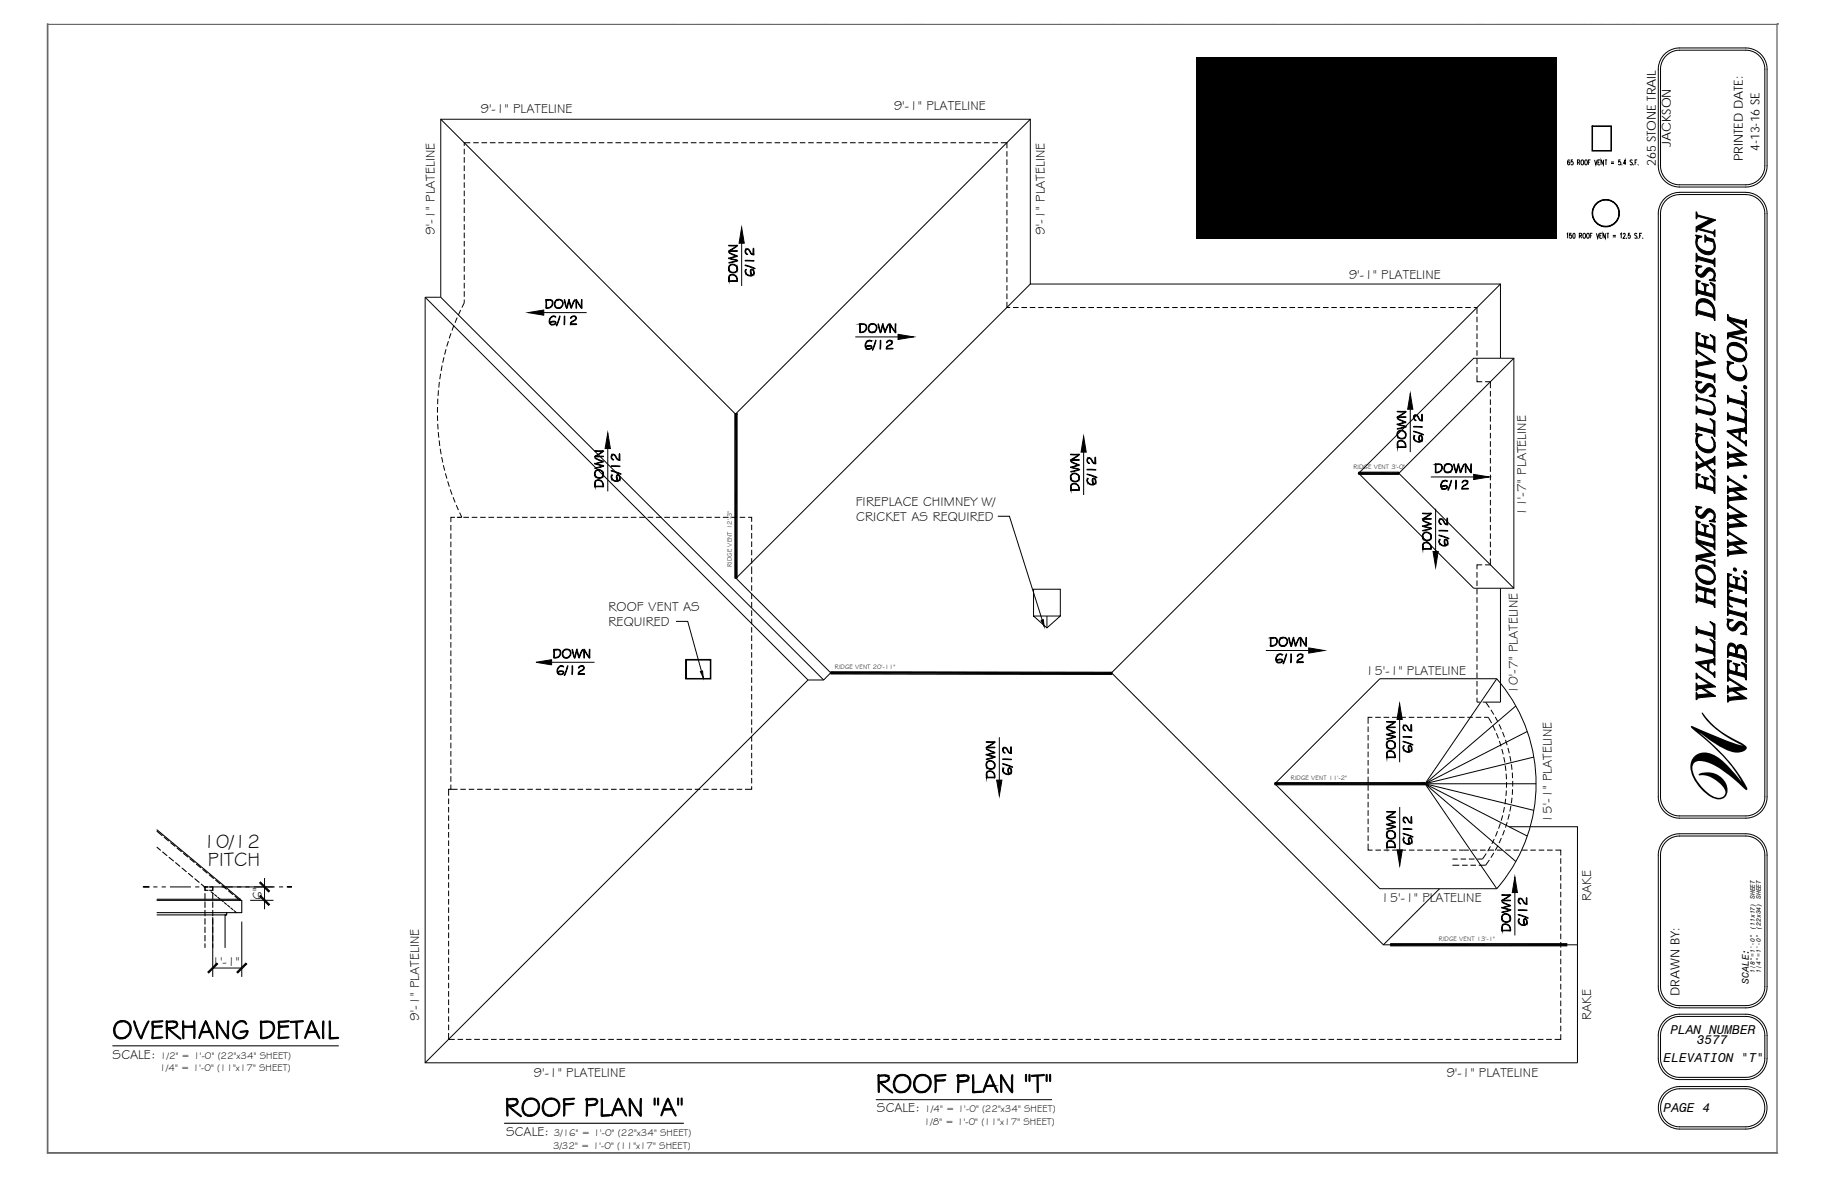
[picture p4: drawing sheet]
<svg xmlns="http://www.w3.org/2000/svg" width="432mm" height="279mm" viewBox="0 0 432 279" stroke-linecap="round" stroke-linejoin="round" font-family="sans-serif">
<defs><g id="words">
<text font-size="21.4" x="414" y="192.1" transform="rotate(-90 414 192.1)">W</text>
<g font-size="4.7">
<text x="48.1" y="201">10/12</text>
<text x="49.3" y="205.2">PITCH</text>
</g>
<g font-size="3.2">
<text x="113.9" y="26.7">9'-1&quot; PLATELINE</text>
<text x="211.8" y="26.2">9'-1&quot; PLATELINE</text>
<text x="103.1" y="55.6" transform="rotate(-90 103.1 55.6)">9'-1&quot; PLATELINE</text>
<text x="247.6" y="55.6" transform="rotate(-90 247.6 55.6)">9'-1&quot; PLATELINE</text>
<text x="319.6" y="66.2">9'-1&quot; PLATELINE</text>
<text x="202.8" y="119.8">FIREPLACE CHIMNEY W/</text>
<text x="202.9" y="123.4">CRICKET AS REQUIRED</text>
<text x="361.7" y="122.3" transform="rotate(-90 361.7 122.3)">11'-7&quot; PLATELINE</text>
<text x="144.2" y="144.7">ROOF VENT AS</text>
<text x="144.2" y="148.3">REQUIRED</text>
<text x="323.6" y="160">15'-1&quot; PLATELINE</text>
<text x="359.7" y="164.4" transform="rotate(-90 359.7 164.4)">10'-7&quot; PLATELINE</text>
<text x="367.7" y="195" transform="rotate(-90 367.7 195)">15'-1&quot; PLATELINE</text>
<text x="62.1" y="213.3" transform="rotate(-90 62.1 213.3)">6&quot;</text>
<text x="327.3" y="213.7">15'-1&quot; PLATELINE</text>
<text x="377.1" y="213.5" transform="rotate(-90 377.1 213.5)">RAKE</text>
<text x="50.1" y="228.9">1'-1&quot;</text>
<text x="99.4" y="241.9" transform="rotate(-90 99.4 241.9)">9'-1&quot; PLATELINE</text>
<text x="377.1" y="241.7" transform="rotate(-90 377.1 241.7)">RAKE</text>
<text x="26.7" y="250.8">SCALE:</text>
<text x="126.5" y="255.3">9'-1&quot; PLATELINE</text>
<text x="342.8" y="255.2">9'-1&quot; PLATELINE</text>
<text x="207.8" y="263.6">SCALE:</text>
<text x="120" y="269.2">SCALE:</text>
</g>
<g font-size="3">
<text x="395.9" y="245">PLAN NUMBER</text>
<text x="394.3" y="251.6">ELEVATION &quot;T&quot;</text>
<text x="402.1" y="247.4">3577</text>
<text x="394.3" y="263.6">PAGE 4</text>
</g>
<g font-size="2.9">
<text x="396" y="34.9" transform="rotate(-90 396 34.9)">JACKSON</text>
<text x="417" y="35.9" transform="rotate(-90 417 35.9)">4-13-16 SE</text>
<text x="392.4" y="39.4" transform="rotate(-90 392.4 39.4)">265 STONE TRAIL</text>
<text x="413.1" y="38.1" transform="rotate(-90 413.1 38.1)">PRINTED DATE:</text>
<text x="398" y="236" transform="rotate(-90 398 236)">DRAWN BY:</text>
</g>
<g font-size="2.4">
<text x="38" y="250.8">1/2&quot; = 1'-0&quot; (22&quot;x34&quot; SHEET)</text>
<text x="37.8" y="253.9">1/4&quot; = 1'-0&quot; (11&quot;x17&quot; SHEET)</text>
<text x="219.1" y="263.6">1/4&quot; = 1'-0&quot; (22&quot;x34&quot; SHEET)</text>
<text x="131.2" y="269.2">3/16&quot; = 1'-0&quot; (22&quot;x34&quot; SHEET)</text>
<text x="218.9" y="266.6">1/8&quot; = 1'-0&quot; (11&quot;x17&quot; SHEET)</text>
<text x="131.1" y="272.2">3/32&quot; = 1'-0&quot; (11&quot;x17&quot; SHEET)</text>
</g>
<text font-size="2.3" x="414.5" y="233.1" transform="rotate(-90 414.5 233.1)">SCALE:</text>
<g font-size="1.6">
<text x="320.8" y="111.2">RIDGE VENT 3'-0&quot;</text>
<text x="173.5" y="134.4" transform="rotate(-90 173.5 134.4)">RIDGE VENT 12'-3&quot;</text>
<text x="197.9" y="158.5">RIDGE VENT 20'-11&quot;</text>
<text x="305.9" y="184.7">RIDGE VENT 11'-2&quot;</text>
<text x="341" y="222.9">RIDGE VENT 13'-1&quot;</text>
</g>
<g font-size="1.5">
<text x="415.9" y="230.5" transform="rotate(-90 415.9 230.5)">1/8&quot;=1'-0&quot; (11x17) SHEET</text>
<text x="417.3" y="230.5" transform="rotate(-90 417.3 230.5)">1/4&quot;=1'-0&quot; (22x34) SHEET</text>
</g>
</g></defs>
<g fill="none" stroke="#000" stroke-width=".24">
<path d="M110 35.3v1.3M110 37.2v1.4M110 39.2v1.4M111.5 33.8h-1.5v.8M112.1 33.8h1.4M114.1 33.8h1.3M116.1 33.8h1.3M118.1 33.8h1.3M120.1 33.8h1.3M122 33.8h1.4M124 33.8h1.4M126 33.8h1.3"/>
<path d="M128 33.8h1.3M130 33.8h1.3M132 33.8h1.3M134 33.8h1.3M136 33.8h1.3M137.9 33.8h1.4M139.9 33.8h1.3M141.9 33.8h1.3M143.9 33.8h1.3M145.9 33.8h1.3M147.8 33.8h1.4M149.8 33.8h1.4"/>
<path d="M151.8 33.8h1.3M153.8 33.8h1.3M155.8 33.8h1.3M157.8 33.8h1.3M159.8 33.8h1.3M161.7 33.8h1.4M163.7 33.8h1.4M165.7 33.8h1.3M167.7 33.8h1.3M169.7 33.8h1.3M171.7 33.8h1.3M173.7 33.8h1.3"/>
<path d="M175.6 33.8h1.4M177.6 33.8h1.3M179.6 33.8h1.3M181.6 33.8h1.3M183.6 33.8h1.3M185.6 33.8h1.3M187.6 33.8h1.3M189.5 33.8h1.4M191.5 33.8h1.3M193.5 33.8h1.3M195.5 33.8h1.3M197.5 33.8h1.3"/>
<path d="M199.5 33.8h1.3M201.4 33.8h1.4M203.4 33.8h1.4M205.4 33.8h1.3M207.4 33.8h1.3M209.4 33.8h1.3M211.4 33.8h1.3M213.4 33.8h1.3M215.3 33.8h1.4M217.3 33.8h1.4M219.3 33.8h1.3M221.3 33.8h1.3"/>
<path d="M223.3 33.8h1.3M225.3 33.8h1.3M227.2 33.8h1.4M229.2 33.8h1.3M231.2 33.8h1.3M233.2 33.8h1.3M235.2 33.8h1.3M237.2 33.8h1.4v1.3M238.6 35.8v1.3M238.6 37.8v1.3M238.6 39.8v1.3M244.2 28.3l-69.9 69.8-69.8-69.8"/>
<path d="M110 41.2v1.3M110 43.2v1.3M110 45.2v1.3M110 47.2v1.3M110 49.2v1.3M110 51.2v1.3M110 53.1v1.4M110 55.1v1.4M110 57.1v1.3M110 59.1v1.3M175.8 57.6v10.2M175.8 53.9l.6 3.7h-1.2z"/>
<path d="M238.6 41.8v1.3M238.6 43.8v1.3M238.6 45.7v1.4M238.6 47.7v1.4M238.6 49.7v1.3M238.6 51.7v1.3M238.6 53.7v1.3M238.6 55.7v1.3M238.6 57.7v1.3M238.6 59.6v1.4M100.8 70.4v181.5h273v-56h-16.2M104.5 70.4v-42.1h139.7v39h111.4v17.6"/>
<path d="M106.9 79l-.4 1.2M107.6 77.1l-.5 1.2M108.4 75.3l-.6 1.2M109.2 73.5l-.6 1.2M110 71v.8l-.5 1.1M110 61.1v1.3M110 63.1v1.3M110 65v1.4M110 67v1.3M110 69v1.3M238.6 71.5v1.4h.8M238.6 61.6v1.3"/>
<path d="M238.6 63.6v1.3M238.6 65.6v1.3M238.6 67.6v1.3M238.6 69.6v1.3M240.1 72.9h1.3M242.1 72.9h1.3M244.1 72.9h1.3M244.2 67.3l-69.8 69.7M246 72.9h1.4M248 72.9h1.3M250 72.9h1.3M252 72.9h1.3"/>
<path d="M254 72.9h1.3M255.9 72.9h1.4M257.9 72.9h1.4M259.9 72.9h1.3M261.9 72.9h1.3M263.9 72.9h1.3M265.9 72.9h1.3M267.9 72.9h1.3M269.9 72.9h1.3M271.8 72.9h1.4M273.8 72.9h1.3M275.8 72.9h1.3"/>
<path d="M277.8 72.9h1.3M279.8 72.9h1.3M281.7 72.9h1.4M283.7 72.9h1.4M285.7 72.9h1.3M287.7 72.9h1.3M289.7 72.9h1.3M291.7 72.9h1.3M293.7 72.9h1.3M295.6 72.9h1.4M297.6 72.9h1.4M299.6 72.9h1.3"/>
<path d="M301.6 72.9h1.3M303.6 72.9h1.3M305.6 72.9h1.3M307.6 72.9h1.3M309.6 72.9h1.3M311.5 72.9h1.4M313.5 72.9h1.4M315.5 72.9h1.3M317.5 72.9h1.3M319.5 72.9h1.3M321.5 72.9h1.3M323.4 72.9h1.4"/>
<path d="M325.4 72.9h1.3M327.4 72.9h1.3M329.4 72.9h1.3M331.4 72.9h1.3M333.4 72.9h1.3M335.3 72.9h1.4M337.3 72.9h1.4M339.3 72.9h1.3M341.3 72.9h1.3M343.3 72.9h1.3M345.3 72.9h1.3M347.3 72.9h1.3"/>
<path d="M349.3 72.9h.7v1.5M350 75.1v1.3M350 77v1.4M350 79v1.3M355.6 67.3l-92.2 92.1h-66.5l-22.5-22.4v-39M103.7 98.4v1.4M103.7 96.5v1.3M103.8 94.5l-.1 1.3M103.9 92.5l-.1 1.3M104.1 90.5l-.1 1.3M104.4 88.6l-.2 1.3M104.8 86.6l-.3 1.3"/>
<path d="M105.2 84.7l-.3 1.3M105.7 82.8l-.3 1.2M106.3 80.9l-.4 1.2M334.2 93.3l.6 3.7h-1.2zM334.2 97v10.1M350 88.9v1.6h1.3M350 81v1.3M350 83v1.3M350 85v1.3M350 87v1.3M352 90.5h1.2v1.5M353.2 92.6v1.4"/>
<path d="M353.2 94.6v1.3M353.2 96.6v1.3M353.2 98.6v1.3M355.6 84.9h-6.4l-27.2 27.3h9.5M355.6 84.9h3.2v54.5h-3.2M358.8 84.9l-27.3 27.3 27.3 27.2M103.7 100.4l.1 1.3M103.9 102.4l.1 1.3M104.1 104.4l.1 1.3M104.3 106.3l.2 1.4M104.7 108.3l.2 1.3M105.1 110.2l.3 1.3"/>
<path d="M105.6 112.2l.3 1.2M106.1 114.1l.4 1.2M106.7 116l.4 1.2M107.4 117.8l.5 1.3M108.1 119.7l.5 1.2M256.8 107.1v10.2M256.8 103.4l.6 3.7h-1.2zM322 112.2l27.3 27.2h6.3M353.2 100.6v1.3M353.2 102.6v1.3M353.2 104.5v1.4M353.2 106.5v1.4"/>
<path d="M353.2 108.5v1.3M353.2 110.5v1.3M353.2 112.5v1.3M353.2 114.5v1.3M353.2 116.5v1.3M353.2 118.4v1.4M106.8 124.4v1.3M106.8 126.4v1.3M106.8 128.4v1.3M106.8 130.3v1.4M106.8 132.3v1.3M106.8 134.3v1.3"/>
<path d="M106.8 136.3v1.3M106.8 138.3v1.3M107.8 122.6h-1v1.1M108.9 121.5l.6 1.1h-1.2M109.8 122.6h1.3M111.8 122.6h1.3M113.8 122.6h1.3M115.8 122.6h1.3M117.8 122.6h1.3M119.7 122.6h1.4M121.7 122.6h1.3M123.7 122.6h1.3"/>
<path d="M125.7 122.6h1.3M127.7 122.6h1.3M129.7 122.6h1.3M131.6 122.6h1.4M133.6 122.6h1.4M135.6 122.6h1.3M137.6 122.6h1.3M139.6 122.6h1.3M141.6 122.6h1.3M143.6 122.6h1.3M145.5 122.6h1.4M147.5 122.6h1.3"/>
<path d="M149.5 122.6h1.3M151.5 122.6h1.3M153.5 122.6h1.3M155.4 122.6h1.4M157.4 122.6h1.4M159.4 122.6h1.3M161.4 122.6h1.3M163.4 122.6h1.3M165.4 122.6h1.3M167.4 122.6h1.3M169.4 122.6h1.3M171.3 122.6h1.4"/>
<path d="M173.3 122.6h1.3M175.3 122.6h1.3M177.3 122.6h.8v1.1M178.1 124.3v1.3M178.1 126.3v1.3M178.1 128.3v1.3M178.1 130.3v1.3M178.1 132.3v1.3M178.1 134.2v1.8M178.1 136.7v1.3M178.1 138.7v1.3M339.6 130.7h1.2l-.6 3.7z"/>
<path d="M340.2 120.5v10.2M350 135.6v1.3M350 137.6v1.3M350 139.5v1.4M351.3 133.9h-1.3v1M353.2 132.3v1.6h-1.2M353.2 120.4v1.4M353.2 122.4v1.3M353.2 124.4v1.3M353.2 126.4v1.3M353.2 128.4v1.3M353.2 130.3v1.4"/>
<path d="M355.6 139.4v27h-4.2M106.8 140.3v1.3M106.8 142.3v1.3M106.8 144.2v1.4M106.8 146.2v1.4M106.8 148.2v1.3M106.8 150.2v1.3M106.8 152.2v1.3M106.8 154.2v1.3M106.8 156.1v1.4M106.8 158.1v1.3M178.1 140.7v1.3"/>
<path d="M178.1 142.6v1.4M178.1 144.6v1.4M178.1 146.6v1.3M178.1 148.6v1.3M178.1 150.6v1.3M178.1 152.6v1.3M178.1 154.6v1.3M178.1 156.5v1.4M178.1 158.5v1.4M300 154.2h10.2M310.2 153.5l3.7 .7-3.7 .6zM350 141.5v1.4"/>
<path d="M350 143.5v1.3M350 145.5v1.3M350 147.5v1.3M350 149.5v1.3M350 151.4v1.4M350 153.4v1.3M350 155.4v1.3M350 157.4v1.3M350 159.4v1.3M106.8 176v1.3M106.8 178v1.3M106.8 180v1.3"/>
<path d="M106.8 160.1v1.3M106.8 162.1v1.3M106.8 164.1v1.3M106.8 166.1v1.3M106.8 168.1v1.3M106.8 170.1v1.3M106.8 172v1.4M106.8 174v1.3M178.1 160.5v1.3M178.1 162.5v1.3M178.1 164.5v1.3M178.1 166.5v1.3"/>
<path d="M178.1 168.5v1.3M178.1 170.5v1.3M178.1 172.4v1.4M178.1 174.4v1.3M178.1 176.4v1.3M178.1 178.4v1.3M191.5 161.1l-90.7 90.8M236.8 174.7v10.2M324.2 172.2v1.3M324.2 174.2v1.3M324.2 176.1v1.4M324.2 178.1v1.4"/>
<path d="M325.2 170h-1v1.5M325.9 170h1.3M327.9 170h1.3M329.9 170h1.3M331.7 170.5v10.1M331.7 166.8l.6 3.7h-1.2zM331.9 170h1.3M333.9 170h1.3M335.8 170h1.4M337.8 170h1.4M339.8 170h1.3M341.8 170h1.3"/>
<path d="M343.8 170h1.3M345.8 170h1.3M347.7 170h1.4M349.7 170h1.3M350 161.4v1.3M350 163.3v1.4M350 165.3v1.1h.7M351.7 170h1l.8 1.4M352.1 166.4l.9 1.3M353.3 168.2l.7 1.1M353.8 172l.6 1.1M354.4 169.9l.6 1.2"/>
<path d="M354.6 173.8l.5 1.2M354.7 160.9a37.9 37.9 0 0 1 0 49.7M354.7 160.8l-17 24.9h26.4M354.7 160.8h-27.7l-24.9 24.9 24.9 24.9h27.7M355.3 171.7l.5 1.2M355.3 175.6l.4 1.3M355.9 177.5l.4 1.3M356.1 173.5l.5 1.2M356.4 179.4l.2 1.3M356.8 175.3l.4 1.3M357.4 177.2l.3 1.3M357.8 179.2l.3 1.3"/>
<path d="M359.3 167.3l-21.6 18.4 25.8 6.3M362 173.3l-24.3 12.4 25.8-6.3M106.3 189.2v1.4M106.3 191.2v1.3M106.3 193.2v1.3M106.3 195.2v1.3M106.3 197.2v1.3M106.3 199.2v1.3M106.8 185.9v1.1h-.5v1.6M106.8 181.9v1.4M106.8 183.9v1.4M106.8 187h1.6"/>
<path d="M109.1 187h1.3M111.1 187h1.3M113.1 187h1.3M115 187h1.4M117 187h1.3M119 187h1.3M121 187h1.3M123 187h1.3M125 187h1.3M127 187h1.3M128.9 187h1.4M130.9 187h1.3"/>
<path d="M132.9 187h1.3M134.9 187h1.3M136.9 187h1.3M138.9 187h1.3M140.8 187h1.4M142.8 187h1.3M144.8 187h1.3M146.8 187h1.3M148.8 187h1.3M150.8 187h1.3M152.7 187h1.4M154.7 187h1.4"/>
<path d="M156.7 187h1.3M158.7 187h1.3M160.7 187h1.3M162.7 187h1.3M164.7 187h1.3M166.6 187h1.4M168.6 187h1.3M170.6 187h1.3M172.6 187h1.3M174.6 187h1.3M178.1 180.4v1.3M178.1 182.4v1.3"/>
<path d="M178.1 184.3v1.4M178.1 186.3v.7h-1.5M236.2 184.9h1.2l-.6 3.7zM302.1 185.7h35.6l17 24.9M324.2 199.9v1.6h1.1M324.2 180.1v1.3M324.2 182.1v1.3M324.2 184.1v1.3M324.2 186.1v1.3M324.2 188v1.4M324.2 190v1.3M324.2 192v1.3"/>
<path d="M324.2 194v1.3M324.2 196v1.3M324.2 198v1.3M331.7 191.2v10.2M354.1 198.8l-.6 1.2M354.9 197l-.5 1.2M355.6 195.1l-.4 1.3M355.8 198.6l-.5 1.2M356.1 193.2l-.3 1.3M356.5 191.3l-.2 1.3M356.6 196.7l-.5 1.3M356.7 181.4l.2 1.3"/>
<path d="M356.8 189.3l-.1 1.3M357 183.3v1.4M357 187.3l-.1 1.3M357 185.3v1.4M357.2 194.9l-.4 1.2M357.7 192.9l-.3 1.3M358.1 191l-.3 1.3M358.2 181.1l.1 1.3M358.3 189l-.1 1.4M358.4 183.1l.1 1.3M358.5 187l-.1 1.4M358.5 185.1v1.3"/>
<path d="M362 198.1l-24.3-12.4 21.6 18.5M106.3 201.1v1.4M106.3 203.1v1.3M106.3 205.1v1.3M106.3 207.1v1.3M106.3 209.1v1.3M106.3 211.1v1.3M106.3 213v1.4M106.3 215v1.3M106.3 217v1.3M106.3 219v1.3M326 201.5h1.3"/>
<path d="M327.9 201.5h1.4M329.9 201.5h1.4M331.1 201.4h1.2l-.6 3.7zM331.9 201.5h1.3M333.9 201.5h1.3M335.9 201.5h1.3M337.9 201.5h1.3M339.9 201.5h1.3M341.2 210.6l-13.3 13.3M341.8 201.5h1.4M343.8 201.5h1.3M344.2 203.6h1.3"/>
<path d="M344.2 205h1.6M345.8 201.5h2.3M346.1 203.6h1.4M346.5 205h1.3M348.1 203.6h1.3M348.5 205h1.3M348.8 201.5h1.3M350.8 201.5h1.3M352.2 202.3l-.9 1.3h-1.2M352.7 201.5h1.4M353 203.8l-.9 1.2h-1.6M353.2 200.6l-.6 1.1"/>
<path d="M354 202.1l-.7 1.1M354.7 201.5h1.3M355 200.4l-.6 1.1M356.7 201.5h1.3M358.7 201.5h1.3M359 211.5v10.2M359 207.8l.6 3.7h-1.2zM360.7 201.5h1.3M362.7 201.5h1.3M364.7 201.5h1.3M366.6 201.5h1.4M368.6 201.5h1.3v1.2"/>
<path d="M369.9 203.4v1.3M369.9 205.4v1.3M369.9 207.3v1.4M369.9 209.3v1.4M369.9 211.3v1.3M369.9 213.3v1.3M369.9 215.3v1.3M369.9 217.3v1.3M369.9 219.3v1.3M106.3 221v1.3M106.3 223v1.3M106.3 225v1.3"/>
<path d="M106.3 226.9v1.4M106.3 228.9v1.4M106.3 230.9v1.3M106.3 232.9v1.3M106.3 234.9v1.3M106.3 236.9v1.3M106.3 238.8v1.4M369.9 221.3v1.3M369.9 223.2v1.4M369.9 225.2v1.3M369.9 227.2v1.3M369.9 229.2v1.3"/>
<path d="M369.9 231.2v1.3M369.9 233.2v1.3M369.9 235.1v1.4M369.9 237.1v1.3M369.9 239.1v1.3M106.3 244.8v1.5h1.5M106.3 240.8v1.3M106.3 242.8v1.3M108.4 246.3h1.3M110.4 246.3h1.3M112.4 246.3h1.3M114.4 246.3h1.3"/>
<path d="M116.4 246.3h1.3M118.3 246.3h1.4M120.3 246.3h1.4M122.3 246.3h1.3M124.3 246.3h1.3M126.3 246.3h1.3M128.3 246.3h1.3M130.3 246.3h1.3M132.2 246.3h1.4M134.2 246.3h1.4M136.2 246.3h1.3M138.2 246.3h1.3"/>
<path d="M140.2 246.3h1.3M142.2 246.3h1.3M144.1 246.3h1.4M146.1 246.3h1.3M148.1 246.3h1.3M150.1 246.3h1.3M152.1 246.3h1.3M154.1 246.3h1.3M156.1 246.3h1.3M158 246.3h1.4M160 246.3h1.4M162 246.3h1.3"/>
<path d="M164 246.3h1.3M166 246.3h1.3M168 246.3h1.3M169.9 246.3h1.4M171.9 246.3h1.3M173.9 246.3h1.3M175.9 246.3h1.3M177.9 246.3h1.3M179.9 246.3h1.3M181.8 246.3h1.4M183.8 246.3h1.4M185.8 246.3h1.4"/>
<path d="M187.8 246.3h1.3M189.8 246.3h1.3M191.8 246.3h1.3M193.8 246.3h1.3M195.8 246.3h1.3M197.7 246.3h1.4M199.7 246.3h1.4M201.7 246.3h1.3M203.7 246.3h1.3M205.7 246.3h1.3M207.7 246.3h1.3M209.7 246.3h1.3"/>
<path d="M211.6 246.3h1.4M213.6 246.3h1.3M215.6 246.3h1.3M217.6 246.3h1.3M219.6 246.3h1.3M221.6 246.3h1.3M223.5 246.3h1.4M225.5 246.3h1.3M227.5 246.3h1.3M229.5 246.3h1.3M231.5 246.3h1.3M233.5 246.3h1.3"/>
<path d="M235.5 246.3h1.3M237.4 246.3h1.4M239.4 246.3h1.3M241.4 246.3h1.3M243.4 246.3h1.3M245.4 246.3h1.3M247.4 246.3h1.3M249.3 246.3h1.4M251.3 246.3h1.3M253.3 246.3h1.3M255.3 246.3h1.3M257.3 246.3h1.3"/>
<path d="M259.3 246.3h1.3M261.2 246.3h1.4M263.2 246.3h1.4M265.2 246.3h1.3M267.2 246.3h1.3M269.2 246.3h1.3M271.2 246.3h1.3M273.2 246.3h1.3M275.1 246.3h1.4M277.1 246.3h1.3M279.1 246.3h1.3M281.1 246.3h1.3"/>
<path d="M283.1 246.3h1.3M285.1 246.3h1.3M287 246.3h1.4M289 246.3h1.3M291 246.3h1.3M293 246.3h1.3M295 246.3h1.3M297 246.3h1.3M299 246.3h1.3M300.9 246.3h1.4M302.9 246.3h1.4M304.9 246.3h1.3"/>
<path d="M306.9 246.3h1.3M308.9 246.3h1.3M310.9 246.3h1.3M312.9 246.3h1.3M314.9 246.3h1.3M316.8 246.3h1.4M318.8 246.3h1.3M320.8 246.3h1.3M322.8 246.3h1.3M324.8 246.3h1.3M326.7 246.3h1.4M328.7 246.3h1.4"/>
<path d="M330.7 246.3h1.3M332.7 246.3h1.3M334.7 246.3h1.3M336.7 246.3h1.3M338.7 246.3h1.3M340.6 246.3h1.4M342.6 246.3h1.4M344.6 246.3h1.3M346.6 246.3h1.3M348.6 246.3h1.3M350.6 246.3h1.3M352.6 246.3h1.3"/>
<path d="M354.5 246.3h1.4M356.5 246.3h1.3M358.5 246.3h1.3M360.5 246.3h1.3M362.5 246.3h1.3M364.4 246.3h1.4M366.4 246.3h1.4M369.9 245.1v1.2h-1.5M369.9 241.1v1.3M369.9 243.1v1.3"/>
</g>
<g fill="#000" stroke="#000" stroke-width=".24">
<path d="M172.7 58.1h1.9l-.1 .2h-1z" fill-rule="evenodd"/>
<path d="M172.8 59.4l2-1.3-2 1.5z" fill-rule="evenodd"/>
<path d="M172.7 59.8l2 .9-1.5-.5z" fill-rule="evenodd"/>
<path d="M172.8 59.6l.2-.2 1.8 .1z" fill-rule="evenodd"/>
<path d="M176.7 59.1a.97 .97 0 0 0 .5 1.2 .77 .77 0 0 1-.5-1.2z" fill-rule="evenodd"/>
<path d="M176.7 59.1a.88 .88 0 0 1 1.2 .8l.6 .4 .1-1.4 .1 1.5a1.15 1.15 0 0 1-1.2-1l-.4-.3-.3 .1-.1 .4z" fill-rule="evenodd"/>
<path d="M178.5 58.9v1.4z" fill-rule="evenodd"/>
<path d="M172.8 63a1.04 1.04 0 0 1 1.2-.3 1.04 1.04 0 0 1 .7 1.1 1 1 0 0 0-1.2-1 1 1 0 0 0-.7 1.4l-.2-.6z" fill-rule="evenodd"/>
<path d="M172.7 61.1l1.8-.4 .1 .1-1.5 .6z" fill-rule="evenodd"/>
<path d="M172.7 66.6l.1 .1z" fill-rule="evenodd"/>
<path d="M172.9 65.2a1.19 1.19 0 0 1 1.4 .1 1.19 1.19 0 0 1 .3 1.4 1.07 1.07 0 0 0-.4-1.3 1.07 1.07 0 0 0-1.3 .2l-.1 1.1-.1-.8z" fill-rule="evenodd"/>
<path d="M172.7 62.3l1.9-.6 .1 .1z" fill-rule="evenodd"/>
<path d="M172.8 63.6a.98 .98 0 0 0 1.1 .9 .98 .98 0 0 0 .8-1.2 1.02 1.02 0 0 1-.7 1.4 1.02 1.02 0 0 1-1.2-1.1z" fill-rule="evenodd"/>
<path d="M172.8 65.9l.1 .6h1.7v.2h-1.8z" fill-rule="evenodd"/>
<path d="M173.1 61.2l1.7 .5-.1 .1-1.6-.4z" fill-rule="evenodd"/>
<path d="M176.6 64l.3-.2-.2 1z" fill-rule="evenodd"/>
<path d="M176.6 62.8l2.3 .8z" fill-rule="evenodd"/>
<path d="M176.6 61.7l2.1 .1h-2z" fill-rule="evenodd"/>
<path d="M176.7 64.3a1.1 1.1 0 0 0 1.4 .9v-.2l.1 .2 .3-.2 .1-.4a.83 .83 0 0 1-.5 .9 .83 .83 0 0 1-1-.3 .84 .84 0 0 1-.4-.9z" fill-rule="evenodd"/>
<path d="M177.9 63.9a.67 .67 0 0 1 .8 .2 .67 .67 0 0 1 0 .8l-.2-.8-.3-.2-.2 .1-.1 .9z" fill-rule="evenodd"/>
<path d="M177.9 64.3l.2 .9z" fill-rule="evenodd"/>
<path d="M331.1 98.8l1.9-1.3h.2l-2 1.4z" fill-rule="evenodd"/>
<path d="M331.1 97.5h1.9v.1h-1.1z" fill-rule="evenodd"/>
<path d="M331.2 99.1l2 .9-.2 .2-1.4-.7z" fill-rule="evenodd"/>
<path d="M331.2 98.9l.2-.1h1.8z" fill-rule="evenodd"/>
<path d="M335.1 98.5l.1 .8 .4 .3a.7 .7 0 0 1-.5-1.1z" fill-rule="evenodd"/>
<path d="M335.1 98.5a.83 .83 0 0 1 1.3 .7l.1 .3 .5 .1v-1.3l.1 1.4a.69 .69 0 0 1-1-.6l-.6-.7-.3 .2-.1 .3z" fill-rule="evenodd"/>
<path d="M336.9 98.3l.1 1.3z" fill-rule="evenodd"/>
<path d="M253.8 112.5a1.05 1.05 0 0 1 1.2-.3 1.05 1.05 0 0 1 .7 1.1 1 1 0 0 0-1.2-1 1 1 0 0 0-.7 1.4l-.1-.6z" fill-rule="evenodd"/>
<path d="M253.7 110.7l1.9-.5 .1 .1-1.6 .6z" fill-rule="evenodd"/>
<path d="M253.7 109l1.9-1.3h.2l-1.9 1.4z" fill-rule="evenodd"/>
<path d="M253.7 116.1l.1 .1z" fill-rule="evenodd"/>
<path d="M253.9 114.8a1.18 1.18 0 0 1 1.4 0 1.18 1.18 0 0 1 .4 1.4 1.06 1.06 0 0 0-.5-1.3 1.06 1.06 0 0 0-1.3 .2l-.1 1.1-.1-.8z" fill-rule="evenodd"/>
<path d="M253.7 107.7h1.9v.1h-1.1z" fill-rule="evenodd"/>
<path d="M253.8 109.3l2 .9-.1 .1-1.5-.6z" fill-rule="evenodd"/>
<path d="M253.7 111.8l2.1-.5-1.6 .5z" fill-rule="evenodd"/>
<path d="M253.8 113.1a.98 .98 0 0 0 1.2 .9 .98 .98 0 0 0 .7-1.2 1.02 1.02 0 0 1-.7 1.4 1.02 1.02 0 0 1-1.2-1.1z" fill-rule="evenodd"/>
<path d="M253.9 115.4v.7h1.8v.1h-1.9z" fill-rule="evenodd"/>
<path d="M253.9 109.1l.1-.2 1.8 .1z" fill-rule="evenodd"/>
<path d="M254.1 110.7l1.7 .5v.1l-1.7-.4z" fill-rule="evenodd"/>
<path d="M257.7 113.5l.2-.1-.2 .9z" fill-rule="evenodd"/>
<path d="M257.7 108.6l.1 .8 .4 .4a.7 .7 0 0 1-.6-.4 .7 .7 0 0 1 .1-.8z" fill-rule="evenodd"/>
<path d="M257.6 112.4l2.3 .8z" fill-rule="evenodd"/>
<path d="M257.6 111.2l2.1 .1-2 .1z" fill-rule="evenodd"/>
<path d="M257.7 113.8a1.16 1.16 0 0 0 1.4 1v-.2l.1 .1 .3-.2 .1-.3 .1 .3a1.11 1.11 0 0 1-1.2 .4 1.11 1.11 0 0 1-.8-1.1z" fill-rule="evenodd"/>
<path d="M257.7 108.6a.86 .86 0 0 1 1.3 .8l.2 .3 .3 .1 .2-1.4v1.4a.67 .67 0 0 1-1-.6l-.6-.6-.3 .1-.1 .4z" fill-rule="evenodd"/>
<path d="M258.9 113.4a.67 .67 0 0 1 .8 .2 .67 .67 0 0 1 0 .9l-.2-.9-.2-.2-.3 .1v1l-.2-.6z" fill-rule="evenodd"/>
<path d="M259 113.8l.1 1z" fill-rule="evenodd"/>
<path d="M259.5 108.4v1.4z" fill-rule="evenodd"/>
<path d="M331.2 102.4a1.05 1.05 0 0 1 1.2-.4 1.05 1.05 0 0 1 .7 1.1 1 1 0 0 0-1.2-1 1 1 0 0 0-.7 1.4l-.2-.5z" fill-rule="evenodd"/>
<path d="M331.1 100.5l1.9-.5v.2l-1.5 .5z" fill-rule="evenodd"/>
<path d="M331.1 105.9l.1 .2z" fill-rule="evenodd"/>
<path d="M331.3 104.6a1.18 1.18 0 0 1 1.4 0 1.18 1.18 0 0 1 .4 1.4 1.17 1.17 0 0 0-.4-1.2 1.17 1.17 0 0 0-1.3-.1l-.2 1.4-.1-.9z" fill-rule="evenodd"/>
<path d="M331.1 101.6l2.1-.4z" fill-rule="evenodd"/>
<path d="M331.3 105.2v.7h1.8v.1l-1.9 .1z" fill-rule="evenodd"/>
<path d="M331.2 103a.99 .99 0 0 0 1.2 .9 .99 .99 0 0 0 .7-1.3 1.03 1.03 0 0 1-.7 1.5 1.03 1.03 0 0 1-1.2-1.1z" fill-rule="evenodd"/>
<path d="M331.6 100.6l1.6 .5v.1l-1.7-.5z" fill-rule="evenodd"/>
<path d="M335.1 103.3l.2-.1-.2 .9-.1-.4z" fill-rule="evenodd"/>
<path d="M335 102.2l2.4 .8z" fill-rule="evenodd"/>
<path d="M335 101.1l2.1 .1h-2.1z" fill-rule="evenodd"/>
<path d="M335.1 103.7a1.11 1.11 0 0 0 1.4 .9v-.2l.1 .2 .3-.2 .1-.4 .1 .3a1.11 1.11 0 0 1-1.2 .4 1.11 1.11 0 0 1-.8-1z" fill-rule="evenodd"/>
<path d="M336.3 103.3a.69 .69 0 0 1 .8 .2 .69 .69 0 0 1 0 .8l-.2-.8-.3-.2-.2 .4-.1 .6z" fill-rule="evenodd"/>
<path d="M336.4 103.7l.1 .9z" fill-rule="evenodd"/>
<path d="M337.5 126.2a1.05 1.05 0 0 1 1.1 0 1.05 1.05 0 0 1 .5 1 1 1 0 0 0-1.2-1 1 1 0 0 0-.7 1.4l-.1-.3a1.02 1.02 0 0 1 .4-1.1z" fill-rule="evenodd"/>
<path d="M337.1 124.6l1.9-.4v.1l-1.5 .5h-.4z" fill-rule="evenodd"/>
<path d="M337.1 123l1.9-1.4h.2l-.9 .8-1.1 .7z" fill-rule="evenodd"/>
<path d="M337.1 130l.1 .2z" fill-rule="evenodd"/>
<path d="M337.3 128.7a1.18 1.18 0 0 1 1.4 0 1.18 1.18 0 0 1 .4 1.5 1.06 1.06 0 0 0-.4-1.3 1.06 1.06 0 0 0-1.4 .2l-.1 1.1-.1-.9z" fill-rule="evenodd"/>
<path d="M337.1 121.6h1.9v.2h-1.1z" fill-rule="evenodd"/>
<path d="M337.1 125.8l2-.6 .1 .1z" fill-rule="evenodd"/>
<path d="M337.2 123.3l2 .9-.2 .1-1.4-.7z" fill-rule="evenodd"/>
<path d="M337.3 129.4v.6h1.8v.2h-1.9z" fill-rule="evenodd"/>
<path d="M337.2 127.1a.99 .99 0 0 0 1.2 .9 .99 .99 0 0 0 .8-1.3 1.03 1.03 0 0 1-.8 1.5 1.03 1.03 0 0 1-1.2-1.1z" fill-rule="evenodd"/>
<path d="M337.2 123.1l.2-.2 1.8 .1z" fill-rule="evenodd"/>
<path d="M337.6 124.7l1.7 .5-.1 .1-1.7-.5z" fill-rule="evenodd"/>
<path d="M341.1 128l.2-.2-.2 1z" fill-rule="evenodd"/>
<path d="M341.1 123.1l.1 .8 .4 .3a.7 .7 0 0 1-.5-1.1z" fill-rule="evenodd"/>
<path d="M341 126.8l2.4 .9z" fill-rule="evenodd"/>
<path d="M341 125.7l2.1 .1h-2z" fill-rule="evenodd"/>
<path d="M341.1 128.3a1.15 1.15 0 0 0 1.4 .9l.1-.2v.2l.3-.2 .1-.4 .1 .3a1.1 1.1 0 0 1-1.2 .5 1.1 1.1 0 0 1-.8-1.1z" fill-rule="evenodd"/>
<path d="M341.1 123.1a.83 .83 0 0 1 1.3 .7l.6 .4v-1.3l.1 1.4a.66 .66 0 0 1-1-.6l-.6-.6-.3 .1-.1 .3z" fill-rule="evenodd"/>
<path d="M342.3 127.9a.67 .67 0 0 1 .8 .2 .67 .67 0 0 1 0 .8l-.1-.6-.3-.4-.2 .1-.2 .9z" fill-rule="evenodd"/>
<path d="M342.4 128.3l.1 .9z" fill-rule="evenodd"/>
<path d="M342.9 122.9l.1 1.3z" fill-rule="evenodd"/>
<path d="M301.1 151.2h.8l-.7 .1v1.7h-.1z" fill-rule="evenodd"/>
<path d="M301.1 151.1h.1z" fill-rule="evenodd"/>
<path d="M301.1 151.2a1.41 1.41 0 0 1 1.6 .3 1.22 1.22 0 0 1-.3 1.3 1.22 1.22 0 0 1-1.3 .2 1.08 1.08 0 0 0 1.2-.4 1.08 1.08 0 0 0-.1-1.4z" fill-rule="evenodd"/>
<path d="M302.5 156.4l.9-.1z" fill-rule="evenodd"/>
<path d="M302.8 155.2l.6-.1a1.12 1.12 0 0 0-.9 1.3l.2 .1-.1 .1 .1 .2 .4 .2a.82 .82 0 0 1-.8-.5 .82 .82 0 0 1 .2-1z" fill-rule="evenodd"/>
<path d="M302.8 156.3h1a.67 .67 0 0 1-.2 .8 .67 .67 0 0 1-.8 0l.8-.3 .2-.2-.4-.3z" fill-rule="evenodd"/>
<path d="M303 155.1l.4-.2 .5 .3z" fill-rule="evenodd"/>
<path d="M303.4 151.3l.2-.2 .5 .1a.99 .99 0 0 0-.9 1.1 .99 .99 0 0 0 1.3 .8l-.6 .1a1.12 1.12 0 0 1-.5-1.9z" fill-rule="evenodd"/>
<path d="M303.6 151.1a1.04 1.04 0 0 1 1.6 .7 1.04 1.04 0 0 1-1.2 1.2 1 1 0 0 0 1-1.2 1 1 0 0 0-1.4-.7z" fill-rule="evenodd"/>
<path d="M304.8 155l-.1 .8-.6 1.5z" fill-rule="evenodd"/>
<path d="M305.4 151.1l.6 1.9-.1 .1z" fill-rule="evenodd"/>
<path d="M305.9 155l.2 .2-.2 1.9z" fill-rule="evenodd"/>
<path d="M306.4 151.4l.1 .1-.5 1.7-.1-.1z" fill-rule="evenodd"/>
<path d="M306.5 151.1h.1l.4 1.9-.6-1.6z" fill-rule="evenodd"/>
<path d="M307.9 151.1l-.9 2z" fill-rule="evenodd"/>
<path d="M308.2 151.2l.1 .2v1.8z" fill-rule="evenodd"/>
<path d="M307.6 155.2l.6-.3 .5 .2-.8 .1-.4 .4z" fill-rule="evenodd"/>
<path d="M308.2 151.1l1.4 1.9v.2a.9 .9 0 0 1-.7-.9z" fill-rule="evenodd"/>
<path d="M308.2 155.1h.5a.85 .85 0 0 1-.8 1.2l-.4 .6 1.3 .1-1.4 .1a.93 .93 0 0 1 .8-1.1l.5-.5-.2-.3z" fill-rule="evenodd"/>
<path d="M307.5 156.9l1.4 .1z" fill-rule="evenodd"/>
<path d="M309.5 151.1l.1 .1v1.8l-.1-.1z" fill-rule="evenodd"/>
<path d="M233.7 178.8l1.9-.5v.1l-1.5 .6z" fill-rule="evenodd"/>
<path d="M233.8 177l1.8-1.2 .3 .1-2.1 1.3-.1-.1z" fill-rule="evenodd"/>
<path d="M233.7 175.8h1.9v.1h-1z" fill-rule="evenodd"/>
<path d="M233.7 179.9l1.9-.5 .2 .1z" fill-rule="evenodd"/>
<path d="M233.8 177.4l2 .9-.2 .1-1-.4z" fill-rule="evenodd"/>
<path d="M233.8 177.2l.2-.1h1.8z" fill-rule="evenodd"/>
<path d="M234.2 178.9l1.7 .5-.1 .1-1.7-.5z" fill-rule="evenodd"/>
<path d="M237.7 177.2a.92 .92 0 0 0 .5 1.2v.1a.78 .78 0 0 1-.5-1.3z" fill-rule="evenodd"/>
<path d="M237.6 179.9l2.1 .1h-2z" fill-rule="evenodd"/>
<path d="M237.7 177.2a.85 .85 0 0 1 1.3 .8l.6 .4v-1.3l.1 1.3a.63 .63 0 0 1-.9-.5l-.3-.4-.4-.3-.3 .2-.1 .3z" fill-rule="evenodd"/>
<path d="M239.5 177.1l.1 1.3z" fill-rule="evenodd"/>
<path d="M329 175.6a1.05 1.05 0 0 1 1.1 0 1.05 1.05 0 0 1 .5 1 1.01 1.01 0 0 0-1.2-1 1.01 1.01 0 0 0-.7 1.4l-.2-.3a1.08 1.08 0 0 1 .5-1.1z" fill-rule="evenodd"/>
<path d="M328.6 174l1.8-.5 .1 .2-1.5 .5z" fill-rule="evenodd"/>
<path d="M328.6 172.4l1.9-1.4h.2l-2 1.4z" fill-rule="evenodd"/>
<path d="M328.6 179.4l.1 .2z" fill-rule="evenodd"/>
<path d="M328.8 178.1a1.19 1.19 0 0 1 1.5 0 1.19 1.19 0 0 1 .3 1.5 1.08 1.08 0 0 0-.5-1.3 1.08 1.08 0 0 0-1.3 .1l-.1 1.2-.1-.9z" fill-rule="evenodd"/>
<path d="M328.6 171h1.9l-.1 .2h-1l-.8-.1z" fill-rule="evenodd"/>
<path d="M328.6 175.1l1.9-.5 .1 .1z" fill-rule="evenodd"/>
<path d="M328.7 172.7l2 .8-.2 .2z" fill-rule="evenodd"/>
<path d="M328.7 176.5a.99 .99 0 0 0 1.1 .9 .99 .99 0 0 0 .8-1.3 1.03 1.03 0 0 1-.7 1.5 1.03 1.03 0 0 1-1.2-1.1z" fill-rule="evenodd"/>
<path d="M328.7 178.8l.1 .6h1.8v.2h-1.9z" fill-rule="evenodd"/>
<path d="M328.7 172.4l.2-.1h1.8z" fill-rule="evenodd"/>
<path d="M329 174.1l1.7 .5-.1 .1-1.6-.5z" fill-rule="evenodd"/>
<path d="M332.5 176.8l.3-.1-.2 .9z" fill-rule="evenodd"/>
<path d="M332.6 172a.97 .97 0 0 0 .5 1.1 .72 .72 0 0 1-.5-1.1z" fill-rule="evenodd"/>
<path d="M332.5 175.7l2.4 .8z" fill-rule="evenodd"/>
<path d="M332.5 174.6l2.1 .1h-2z" fill-rule="evenodd"/>
<path d="M332.6 177.2a1.1 1.1 0 0 0 1.4 .9v-.2l.1 .2 .3-.3 .1-.3a.74 .74 0 0 1-.3 .7 .74 .74 0 0 1-.8 0l-.3-.1a.84 .84 0 0 1-.5-.9z" fill-rule="evenodd"/>
<path d="M332.6 172a.88 .88 0 0 1 1.3 .7l.5 .4 .1-1.3 .1 1.4a1.8 1.8 0 0 1-1.4-1.2l-.5 .1-.1 .3z" fill-rule="evenodd"/>
<path d="M333.8 176.8a.67 .67 0 0 1 .8 .2 .67 .67 0 0 1 0 .8l-.2-.8-.3-.2-.2 .1-.1 .9z" fill-rule="evenodd"/>
<path d="M333.9 177.2l.1 .9z" fill-rule="evenodd"/>
<path d="M334.4 171.8v1.3z" fill-rule="evenodd"/>
<path d="M233.9 180.5a1.04 1.04 0 0 1 1.2-.2 1.04 1.04 0 0 1 .6 1.1 1 1 0 0 0-1.2-1 1 1 0 0 0-.7 1.4l-.1-.5z" fill-rule="evenodd"/>
<path d="M233.7 184.2l.1 .1z" fill-rule="evenodd"/>
<path d="M233.9 182.9a1.18 1.18 0 0 1 1.5 0 1.18 1.18 0 0 1 .3 1.4 1.07 1.07 0 0 0-.5-1.3 1.07 1.07 0 0 0-1.3 .2l-.1 1.1-.1-.8z" fill-rule="evenodd"/>
<path d="M233.8 181.3a.98 .98 0 0 0 1.2 .8 .98 .98 0 0 0 .7-1.2 1.02 1.02 0 0 1-.7 1.5 1.02 1.02 0 0 1-1.2-1.1z" fill-rule="evenodd"/>
<path d="M233.9 183.5v.7h1.8v.1h-1.9z" fill-rule="evenodd"/>
<path d="M237.7 182.1l.2-.1-.2 .9z" fill-rule="evenodd"/>
<path d="M237.6 181l2.4 .8z" fill-rule="evenodd"/>
<path d="M237.7 182.5a1.12 1.12 0 0 0 1.4 .9l.1-.2v.1l.3-.2 .1-.3 .1 .3a1.1 1.1 0 0 1-1.2 .4 1.1 1.1 0 0 1-.8-1z" fill-rule="evenodd"/>
<path d="M238.9 182.1a.68 .68 0 0 1 .8 .2 .68 .68 0 0 1 0 .8l-.2-.8-.3-.2-.2 .4v.6z" fill-rule="evenodd"/>
<path d="M239 182.5l.1 .9z" fill-rule="evenodd"/>
<path d="M329 196.9a1.05 1.05 0 0 1 1.1 0 1.05 1.05 0 0 1 .5 1 1.01 1.01 0 0 0-1.2-1 1.01 1.01 0 0 0-.7 1.4l-.1-.2a1.1 1.1 0 0 1 .4-1.2z" fill-rule="evenodd"/>
<path d="M328.6 195.3l1.9-.4v.1l-1.5 .5z" fill-rule="evenodd"/>
<path d="M328.6 193.7l2.1-1.4-.4 .5-1.6 1z" fill-rule="evenodd"/>
<path d="M328.6 192.3h1.9v.2h-1z" fill-rule="evenodd"/>
<path d="M328.6 196.4l1.9-.5 .2 .1z" fill-rule="evenodd"/>
<path d="M328.7 194l2 .9-.2 .1z" fill-rule="evenodd"/>
<path d="M328.7 197.8a.99 .99 0 0 0 1.2 .9 .99 .99 0 0 0 .7-1.3 1.02 1.02 0 0 1-.7 1.5 1.02 1.02 0 0 1-1.2-1.1z" fill-rule="evenodd"/>
<path d="M328.7 193.8l.2-.2 1.8 .1z" fill-rule="evenodd"/>
<path d="M329.1 195.4l1.7 .5-.1 .1-1.7-.5z" fill-rule="evenodd"/>
<path d="M332.6 198.6l.2-.1-.2 1z" fill-rule="evenodd"/>
<path d="M332.6 193.8l.1 .8 .4 .3a.7 .7 0 0 1-.5-1.1z" fill-rule="evenodd"/>
<path d="M332.5 197.5l2.4 .9z" fill-rule="evenodd"/>
<path d="M332.5 196.4l2.1 .1h-2z" fill-rule="evenodd"/>
<path d="M332.6 199a1.1 1.1 0 0 0 1.4 .9l.1-.2v.2l.3-.2 .1-.4 .1 .3a1.1 1.1 0 0 1-1.2 .4 1.1 1.1 0 0 1-.8-1z" fill-rule="evenodd"/>
<path d="M332.6 193.8a.86 .86 0 0 1 1.3 .7l.2 .3 .4 .1v-1.3l.1 1.4a.64 .64 0 0 1-.9-.6l-.7-.6-.3 .1-.1 .3z" fill-rule="evenodd"/>
<path d="M333.8 198.6a.68 .68 0 0 1 .8 .2 .68 .68 0 0 1 0 .8l-.2-.8-.2-.2-.3 .1v.9z" fill-rule="evenodd"/>
<path d="M333.9 199l.1 .9z" fill-rule="evenodd"/>
<path d="M334.4 193.6l.1 1.3z" fill-rule="evenodd"/>
<path d="M328.6 200.7l.1 .2z" fill-rule="evenodd"/>
<path d="M328.8 199.4a1.2 1.2 0 0 1 1.5 .1 1.2 1.2 0 0 1 .3 1.4 1.08 1.08 0 0 0-.5-1.3 1.08 1.08 0 0 0-1.3 .1l-.1 1.2-.1-.9z" fill-rule="evenodd"/>
<path d="M328.8 200.1v.6h1.8v.2h-1.9z" fill-rule="evenodd"/>
<path d="M356.3 216.6a1.05 1.05 0 0 1 1.1 0 1.05 1.05 0 0 1 .5 1.1 1 1 0 0 0-1.2-1 1 1 0 0 0-.7 1.4l-.1-.3a1.04 1.04 0 0 1 .4-1.2z" fill-rule="evenodd"/>
<path d="M355.9 215l1.8-.4 .1 .1-1.5 .6z" fill-rule="evenodd"/>
<path d="M356 213.3l2-1.2-2 1.4-.1-.1z" fill-rule="evenodd"/>
<path d="M356.1 219.1a1.19 1.19 0 0 1 1.5 .1 1.19 1.19 0 0 1 .3 1.4 1.06 1.06 0 0 0-.5-1.3 1.06 1.06 0 0 0-1.3 .2l-.1 1.1-.1-.8z" fill-rule="evenodd"/>
<path d="M355.9 212h1.9l-.1 .2h-1z" fill-rule="evenodd"/>
<path d="M355.9 216.2l2-.5z" fill-rule="evenodd"/>
<path d="M356 213.7l2 .9-.2 .1-1.4-.6z" fill-rule="evenodd"/>
<path d="M356 217.5a.98 .98 0 0 0 1.2 .9 .98 .98 0 0 0 .7-1.2 1.02 1.02 0 0 1-.7 1.4 1.02 1.02 0 0 1-1.2-1.1z" fill-rule="evenodd"/>
<path d="M356.2 213.3l1.8 .1-2 .1z" fill-rule="evenodd"/>
<path d="M356.3 215.1l1.7 .5-.1 .1-1.6-.4z" fill-rule="evenodd"/>
<path d="M359.9 217.9l.2-.2-.2 1z" fill-rule="evenodd"/>
<path d="M359.9 213a1.01 1.01 0 0 0 .5 1.2 .72 .72 0 0 1-.5-1.2z" fill-rule="evenodd"/>
<path d="M359.8 216.7l2.3 .9z" fill-rule="evenodd"/>
<path d="M359.8 215.6l2.1 .1-2 .1z" fill-rule="evenodd"/>
<path d="M359.9 218.2a1.1 1.1 0 0 0 1.4 .9v-.2l.1 .2 .3-.2 .1-.4 .1 .4a1.1 1.1 0 0 1-1.2 .4 1.1 1.1 0 0 1-.8-1.1z" fill-rule="evenodd"/>
<path d="M359.9 213a.55 .55 0 0 1 .9 0l.6 1 .3 .2 .1-1.4 .1 1.4a.64 .64 0 0 1-.9-.5l-.3-.4-.4-.3-.3 .1-.1 .4z" fill-rule="evenodd"/>
<path d="M361.1 217.8a.67 .67 0 0 1 .8 .2 .67 .67 0 0 1 0 .9l-.2-.9-.2-.2-.3 .1-.1 1z" fill-rule="evenodd"/>
<path d="M361.2 218.2l.1 .9z" fill-rule="evenodd"/>
<path d="M361.7 212.8v1.4z" fill-rule="evenodd"/>
<path d="M355.9 220.5l.1 .1z" fill-rule="evenodd"/>
<path d="M356 219.8l.1 .7h1.8v.1h-1.9z" fill-rule="evenodd"/>
</g>
<path d="M175.8 53.9l.6 3.7h-1.2zM334.2 93.3l.6 3.7h-1.2zM256.8 103.4l.6 3.7h-1.2zM339.6 130.7h1.2l-.6 3.7zM310.2 153.5l3.7 .7-3.7 .6zM331.7 166.8l.6 3.7h-1.2zM236.2 184.9h1.2l-.6 3.7zM331.1 201.4h1.2l-.6 3.7zM359 207.8l.6 3.7h-1.2z" fill="#000"/>
<path d="M11.3 273.1h409.9v.2h-409.9zM11.3 273.2h409.9" fill="none" stroke="#686868" stroke-width=".24"/>
<path d="M421.2 5.7v267.5M421.2 206.3v-200.6h-.1v267.5M421.2 239.8v33.4h-.1M421.2 273.3h.1" fill="none" stroke="#686868" stroke-width=".24"/>
<path d="M11.3 5.7h409.9M318.7 5.7h-307.4v.1h409.9v-.1h-51.2" fill="none" stroke="#686868" stroke-width=".24"/>
<path d="M11.2 5.7h.2v267.5h-.2zM11.2 5.7h.1M11.3 5.7v267.5" fill="none" stroke="#686868" stroke-width=".24"/>
<path d="M11.2 273.2l.1 .1z" fill-rule="evenodd" fill="#686868"/>
<path d="M11.2 273.2l.1 .1" fill="none" stroke="#686868" stroke-width=".24"/>
<g fill="none" stroke="#000" stroke-width=".24">
<path d="M394.2 13.1a5.1 5.1 0 0 1 3.8-1.7h15.7a5 5 0 0 1 5.1 5v22.9a5 5 0 0 1-5.1 5h-15.7a5 5 0 0 1-5-5v-22.9a5.1 5.1 0 0 1 1.2-3.3zM394.9 13.2a4.5 4.5 0 0 1 3.1-1.3h15.7a4.5 4.5 0 0 1 4.6 4.5v22.9a4.5 4.5 0 0 1-4.6 4.5h-15.7a4.5 4.5 0 0 1-4.5-4.5v-22.9a4.5 4.5 0 0 1 1.4-3.2zM372 38.1l-.2-.2a.72 .72 0 0 0 0 1.2 .35 .35 0 0 0 .2-.4 .35 .35 0 0 0-.4-.3l-.1 .3M372.8 37.9h-.4v.5a.33 .33 0 0 1 .4 .1 .33 .33 0 0 1-.1 .4 .33 .33 0 0 1-.4 0M373.8 38.5l.5-.1v-.4l-.5-.1v1.2M374.1 38.5l.3 .6M374.8 38l.1-.1a.64 .64 0 0 1 .4 .6 .64 .64 0 0 1-.4 .6 .81 .81 0 0 1-.1-1.1zM375.7 38a.56 .56 0 0 1 .6 .5 .56 .56 0 0 1-.5 .6l-.2-.5zM376.4 38.5h.3M376.9 37.9h-.5v1.2M377.3 35.7h4.6M377.3 29.9h.1v5.8h4.4v-5.7h-4.4v-.2h4.5v6h-4.6z"/>
<path d="M377.9 37.9l.3 1.2 .3-1.2M378.7 38.5h.3M379.2 37.9h-.5v1.2h.5M380 37.9v1.2l-.6-1.2v1.2M380.3 37.9h.6M380.6 37.9v1.2M381.8 38.4h.7M381.8 38.7h.7M381.8 29.8v6M381.9 29.9h-4.5v5.9M384 37.9h-.4v.5a.33 .33 0 0 1 .5 0 .33 .33 0 0 1-.1 .5 .33 .33 0 0 1-.4 0M384.4 39h.1"/>
<path d="M385.4 38.7h-.6l.3-.8v1.2M386.9 38.1l-.2-.2-.4 .2 .1 .3 .3 .1a.3 .3 0 0 1 .1 .5 .3 .3 0 0 1-.5-.1M387.1 39h.1M387.5 38.5h.3M388 37.9h-.5v1.2M388.3 39h.1M371.3 55.5l.2-.2v1.2M372.4 55.3h-.4v.5l.3-.1a.45 .45 0 0 1 0 .8l-.3-.3M372.9 55.4l.1-.1a.71 .71 0 0 1 0 1.2l-.3-.5zM374.3 55.9l.5-.1v-.4l-.5-.1v1.2M374.6 55.9l.2 .6M375.3 55.4l.1-.1a.63 .63 0 0 1 .4 .6 .63 .63 0 0 1-.4 .6 .88 .88 0 0 1-.1-1.1z"/>
<path d="M376.2 55.4a.59 .59 0 0 1 .5 .4 .59 .59 0 0 1-.3 .7 .72 .72 0 0 1-.2-1.1zM376.9 55.9h.3M377.3 50.5h.1a3.1 3.1 0 0 0 3.2 3.1v.2a3.2 3.2 0 0 1-3.3-3.3zM377.4 55.3h-.5v1.2M378.3 55.3l.4 1.2 .3-1.2M378.5 48a3.3 3.3 0 0 1 2.1-.7v.1a3.1 3.1 0 0 0-3.2 3.1h-.1a3.3 3.3 0 0 1 1.2-2.5zM379.1 55.9h.4M379.6 55.3h-.5v1.2h.5M380.4 55.3v1.2l-.5-1.2v1.2M380.6 47.3a3.2 3.2 0 0 1 3.2 3.2h-.1a3.1 3.1 0 0 0-3.1-3.1zM380.8 55.3h.5M381 55.3v1.2"/>
<path d="M382.2 55.8h.7M382.2 56.1h.7M383.7 50.5h.1a3.2 3.2 0 0 1-3.2 3.3v-.2a3.1 3.1 0 0 0 3.1-3.1zM384 55.5l.2-.2v1.2M384.7 55.6l.3-.3 .2 .3-.5 .9h.5M385.5 56.4h.1M386.3 55.3h-.4v.5l.3-.1a.46 .46 0 0 1-.1 .8l-.3-.3M387.9 55.5l-.1-.2-.4 .2 .5 .8-.3 .2-.2-.2M388.2 56.4h.1M388.6 55.9h.3M389.1 55.3h-.5v1.2M389.3 56.4h.1"/>
<path d="M394.9 47.4a4.6 4.6 0 0 1 3.1-1.3h15.7a4.5 4.5 0 0 1 4.6 4.5v138.2a4.5 4.5 0 0 1-4.6 4.6h-15.7a4.5 4.5 0 0 1-4.5-4.6v-138.2a4.5 4.5 0 0 1 1.4-3.2zM398 45.6h15.7M413.7 45.6a5 5 0 0 1 5.1 5v138.2a5 5 0 0 1-5.1 5.1h-15.7a5 5 0 0 1-5-5.1v-138.2a5 5 0 0 1 5-5M125.2 74.1l3.7-.6v1.2zM128.9 74.1h10.1M202.7 79.8h10.1M212.8 79.2l3.7 .6-3.7 .7zM174.2 98h.5v39h-.5zM174.7 98h.1M144 106.3v10.2M144 102.6l.7 3.7h-1.3zM322 111.9h9.5v.5h-9.5z"/>
<path d="M339.1 113h10.1M349.2 112.4l3.8 .6-3.8 .6zM236.5 122.3h2.7l7.8 24.6M127 157l3.7-.7v1.3zM130.7 157h10.2M160.2 147.3h2.8l3.2 11.8M162.5 156.3h5.9v4.6M162.5 156.3h5.9v.1h-5.8v4.4h5.7v-4.5h.2v4.6h-6zM162.6 156.3v4.6M166 159.2l.5-.2 .2 1.6zM196.9 159.2l66.6 .1v.5l-66.6-.1zM196.9 159.4l-1.7 1.7h-3.7l-90.7-90.7h3.7l90.7 90.7"/>
<path d="M244.9 146l3.2 2.8 3.2-2.8v-6.4h-6.4v6.4h6.4M246.7 147l.5-.2 .3 1.6zM248.1 146v2.8M263.4 159.4l64.5 64.5h45.9M168.5 160.8h-6M302.1 185.5h35.6v.5h-35.6zM394.2 199.3a5.1 5.1 0 0 1 3.8-1.7h15.7a5 5 0 0 1 5.1 5v31.2a5 5 0 0 1-5.1 5h-15.7a5 5 0 0 1-5-5v-31.2a5.1 5.1 0 0 1 1.2-3.3zM394.9 199.4a4.5 4.5 0 0 1 3.1-1.3h15.7a4.5 4.5 0 0 1 4.6 4.5v31.2a4.5 4.5 0 0 1-4.6 4.5h-15.7a4.5 4.5 0 0 1-4.5-4.5v-31.2a4.5 4.5 0 0 1 1.4-3.2zM34 210.1l1.3 .1zM36.3 210.2h1M38.3 210.2h1M40.3 210.2h5"/>
<path d="M46.2 210.2h1M48.2 210.2h1M50.2 210.2h14.9M50.4 217.3v14.2M57.3 218.4v13.1M59.3 213.4h5.5M61.5 209.2l.2-.2 2.2 2.1-.3 .3zM61.7 212.2l2.2 2.1-.3 .2-2.1-2.1zM62.7 208.1v7.4M66.1 210.2h1M68.1 210.1l1 .1zM50.4 229.4h6.9"/>
<path d="M51.4 228.2l.2 .3-2.1 2.1-.2-.2zM58.3 228.2l.2 .3-2.1 2.1-.3-.2zM329.6 223.6h41.7v.6h-41.7zM26.6 247.8h53.7M394.2 242.1a5.1 5.1 0 0 1 3.8-1.8h15.7a5 5 0 0 1 5.1 5.1v5.4a5 5 0 0 1-5.1 5h-15.7a5 5 0 0 1-5-5v-5.4a5.1 5.1 0 0 1 1.2-3.3zM394.5 259a5.3 5.3 0 0 1 3.5-1.5h15.7a5 5 0 0 1 5.1 5 5 5 0 0 1-5.1 5.1h-15.7a5 5 0 0 1-4.6-3.1 5 5 0 0 1 1.1-5.5zM394.7 259.5a4.7 4.7 0 0 1 3.3-1.5h15.7a4.5 4.5 0 0 1 4.5 4.5 4.5 4.5 0 0 1-4.5 4.5h-15.7a4.5 4.5 0 0 1-4.1-2.7 4.5 4.5 0 0 1 .8-4.8zM394.9 242.2a4.5 4.5 0 0 1 3.1-1.3h15.7a4.5 4.5 0 0 1 4.6 4.5v5.4a4.5 4.5 0 0 1-4.6 4.5h-15.7a4.5 4.5 0 0 1-4.5-4.5v-5.4a4.5 4.5 0 0 1 1.4-3.2zM207.6 260.6h41.7"/>
</g>
<g fill="#000" stroke="#000" stroke-width=".24">
<path d="M401.9 55.7l1.4 .3v.2a1.09 1.09 0 0 0-1.2 1.2v-1.3z" fill-rule="evenodd"/>
<path d="M402.1 56.1a2.78 2.78 0 0 0 3.6 3.4 2.36 2.36 0 0 0 .6-2 1.89 1.89 0 0 1-.2 2.3 1.89 1.89 0 0 1-2.3 .4 3 3 0 0 1-1.7-4.1z" fill-rule="evenodd"/>
<path d="M402 53.8l3.2-1.8 1.3 .2-4 2.2-.4 .5h-.1z" fill-rule="evenodd"/>
<path d="M402 50.2l.3 .7 .2 .1 4 1.2-1.3-.2-2.7-.7-.4 .2v.4l-.1-.1z" fill-rule="evenodd"/>
<path d="M402.5 54.4l.3-.2 3.1 .8 .5-.5v1.6l-.3-.6-.3-.2z" fill-rule="evenodd"/>
<path d="M404 55.7l.5 .5 1.6 .5 .2 .8v.9l-.1-.7-.3-.4-1.3-.3-.4 .1v.3h-.2z" fill-rule="evenodd"/>
<path d="M129.3 71.1h.9l-.7 .1v1.7h-.1z" fill-rule="evenodd"/>
<path d="M129.4 71h.1z" fill-rule="evenodd"/>
<path d="M129.3 71.1a1.49 1.49 0 0 1 1.7 .3 1.21 1.21 0 0 1-.3 1.3 1.21 1.21 0 0 1-1.3 .2 1.17 1.17 0 0 0 1.2-.3 1.17 1.17 0 0 0 .1-1.3z" fill-rule="evenodd"/>
<path d="M130.3 76.4l.9-.2z" fill-rule="evenodd"/>
<path d="M130.6 75.1l.6-.1a1.1 1.1 0 0 0-.9 1.4h.2l-.1 .1 .2 .3 .3 .1-.3 .1a1.16 1.16 0 0 1 0-1.9z" fill-rule="evenodd"/>
<path d="M130.6 76.2h1a.67 .67 0 0 1-.2 .8 .67 .67 0 0 1-.8 0l.8-.2 .2-.3-.1-.2z" fill-rule="evenodd"/>
<path d="M130.8 75l.5-.2 .4 .4z" fill-rule="evenodd"/>
<path d="M131.7 71.2l.2-.2 .6 .1a.99 .99 0 0 0-1 1.1 .99 .99 0 0 0 1.3 .8l-.7 .1a1.1 1.1 0 0 1-.4-1.9z" fill-rule="evenodd"/>
<path d="M131.9 71a1.05 1.05 0 0 1 1.6 .7 1.05 1.05 0 0 1-1.2 1.3 1.01 1.01 0 0 0 1-1.3 1.01 1.01 0 0 0-1.4-.7z" fill-rule="evenodd"/>
<path d="M132.7 74.9l-.2 .9-.6 1.4z" fill-rule="evenodd"/>
<path d="M133.7 71l.5 2z" fill-rule="evenodd"/>
<path d="M133.7 74.9h.2v.5l-.2 1.6z" fill-rule="evenodd"/>
<path d="M134.7 71.4h.1l-.5 1.7-.1-.1z" fill-rule="evenodd"/>
<path d="M134.8 71h.2l.4 1.8-.1 .1-.6-1.5z" fill-rule="evenodd"/>
<path d="M135.4 75.1l.6-.3 .4 .2-.7 .1-.4 .4z" fill-rule="evenodd"/>
<path d="M136.1 71.1h.2l-.9 2-.1-.2z" fill-rule="evenodd"/>
<path d="M136 75h.4a.86 .86 0 0 1-.7 1.2l-.3 .3-.1 .3 1.4 .1-1.4 .1a.67 .67 0 0 1 .5-1l.7-.6-.2-.3z" fill-rule="evenodd"/>
<path d="M136.5 71.1l.1 .2v1.8z" fill-rule="evenodd"/>
<path d="M136.5 71l1.4 1.9v.2l-.4-.5z" fill-rule="evenodd"/>
<path d="M135.3 76.8l1.4 .1z" fill-rule="evenodd"/>
<path d="M137.8 71l.1 .1v1.8l-.1-.1z" fill-rule="evenodd"/>
<path d="M203.7 76.8l.8 .1h-.6v1.8h-.1z" fill-rule="evenodd"/>
<path d="M203.8 76.8h.1z" fill-rule="evenodd"/>
<path d="M203.7 76.8a1.44 1.44 0 0 1 1.7 .4 1.19 1.19 0 0 1-.3 1.3 1.19 1.19 0 0 1-1.3 .2 1.07 1.07 0 0 0 1.2-.4 1.07 1.07 0 0 0-.1-1.4z" fill-rule="evenodd"/>
<path d="M206 77l.8-.2a.99 .99 0 0 0-.9 1.2 .99 .99 0 0 0 1.3 .8 1.06 1.06 0 0 1-1.4-.4 1.06 1.06 0 0 1 .2-1.4z" fill-rule="evenodd"/>
<path d="M206.3 76.8a1.04 1.04 0 0 1 1.6 .7 1.04 1.04 0 0 1-1.2 1.2 1 1 0 0 0 1-1.2 1 1 0 0 0-1.4-.7z" fill-rule="evenodd"/>
<path d="M208.1 76.8l.6 1.9-.1 .1z" fill-rule="evenodd"/>
<path d="M209.1 77.1l.1 .1-.5 1.7-.1-.1z" fill-rule="evenodd"/>
<path d="M209.2 76.7h.1l.5 1.9-.2 .1-.5-1.6z" fill-rule="evenodd"/>
<path d="M210.6 76.8l-.9 2-.1-.1z" fill-rule="evenodd"/>
<path d="M210.9 76.9l.1 .1-.1 1.8z" fill-rule="evenodd"/>
<path d="M210.9 76.8l1.4 1.8v.2z" fill-rule="evenodd"/>
<path d="M212.2 76.8h.1v1.8l-.2-.3z" fill-rule="evenodd"/>
<path d="M401.9 62.8l1.4 .3v.1l-.6 .2-.4 .3-.2 .5v-.9z" fill-rule="evenodd"/>
<path d="M402.1 63.3l.2 1.4 .5 .3 .5-.1a3.1 3.1 0 0 1 1.8-1.5 1.89 1.89 0 0 1 1.2 2.8l-.2-1.6-.6-.4h-.5l-.4 .4a1.43 1.43 0 0 1-2.1 .8 1.43 1.43 0 0 1-.4-2.1z" fill-rule="evenodd"/>
<path d="M402 78.8l.9 .2-.5 .3-.1 .5-.2 2.6-.1-.1z" fill-rule="evenodd"/>
<path d="M402.2 71.6l.1 1.9 3.5 1 .4-.3v1.2l-3.7-1.1-.5 .5v-1.9z" fill-rule="evenodd"/>
<path d="M402 66.4l.9 .2v.2l-.5 .1-.1 .5-.2 2.6-.1-.1z" fill-rule="evenodd"/>
<path d="M402 60l.5 .8 3.3 .9 .6-.5v2l-.3-.7-.3-.1-3.3-.9-.4 .2v.4l-.1-.1z" fill-rule="evenodd"/>
<path d="M402.5 71.2a2.74 2.74 0 0 1 2.9 .2 2.74 2.74 0 0 1 1 2.6v2l-.2-.6a3.4 3.4 0 0 0-1.1-3.4 1.69 1.69 0 0 0-2.8 .7l-.1 .4v-1.5z" fill-rule="evenodd"/>
<path d="M402.3 67.4v1l.2 .4 1.5 .4 .2-1v1.1l1.7 .4h.2l.1-.3 .1 1.7-.2-.6-.3-.1-3.6-.9z" fill-rule="evenodd"/>
<path d="M403.3 79.5l1.6 .4v.2l-.5 .1-.4 1.4-.2-1.7z" fill-rule="evenodd"/>
<path d="M403.3 67.1l1.6 .4v.1l-.5 .2-.4 1.4-.2-1.7z" fill-rule="evenodd"/>
<path d="M405.1 66.3l.6-.2 .4-.3 .2-.6v1l.2 .4-1.4-.2z" fill-rule="evenodd"/>
<path d="M405.3 79.3l1.1 .6v3.6h-.1l-.1-1.6a1.98 1.98 0 0 0-.9-2.4z" fill-rule="evenodd"/>
<path d="M405.3 66.9l1.1 .6v3.6h-.1l-.1-1.7a1.98 1.98 0 0 0-.9-2.3z" fill-rule="evenodd"/>
<path d="M409.4 78.9l3.4-.6 1.1 .5-3.7 .7-.6 .4-.1 .4h-.1z" fill-rule="evenodd"/>
<path d="M409.4 74.5l.6 .7v.8l3.9 2.8-1.1-.5-3.4-2.4z" fill-rule="evenodd"/>
<path d="M410 75.2l3.3 .9 .6-.4v1.9l-.6-.8-3.3-.8z" fill-rule="evenodd"/>
<path d="M410.2 79.5l3.1 .9 .6-.5v1.6l-.6-.9-3.3-.8z" fill-rule="evenodd"/>
<path d="M205.2 82.1l.9-.1z" fill-rule="evenodd"/>
<path d="M205.5 80.9l.6-.1a1.12 1.12 0 0 0-.9 1.3l.2 .1-.2 .1 .2 .2 .4 .1-.3 .1a1.14 1.14 0 0 1 0-1.8z" fill-rule="evenodd"/>
<path d="M205.5 82h1a.67 .67 0 0 1-.2 .8 .67 .67 0 0 1-.8-.1l.8-.2 .2-.2-.1-.2z" fill-rule="evenodd"/>
<path d="M205.7 80.8l.4-.2 .5 .3z" fill-rule="evenodd"/>
<path d="M207.6 80.6l-.8 2.4z" fill-rule="evenodd"/>
<path d="M208.6 80.7l.1 .1-.1 1.9z" fill-rule="evenodd"/>
<path d="M210.3 80.9l.5-.3 .5 .2h-.7l-.4 .4z" fill-rule="evenodd"/>
<path d="M210.9 80.8h.4a.86 .86 0 0 1-.7 1.2l-.3 .2-.1 .4h1.4l-1.5 .1a.67 .67 0 0 1 .6-.9l.6-.4v-.3l-.1-.2z" fill-rule="evenodd"/>
<path d="M210.2 82.6h1.4z" fill-rule="evenodd"/>
<path d="M401.9 90.3l1.4 .2v.2l-.6 .1-.4 .3-.2 .5v-.9z" fill-rule="evenodd"/>
<path d="M402.1 90.7l.2 1.5 .5 .3 .5-.1a3.1 3.1 0 0 1 1.8-1.6 1.89 1.89 0 0 1 1.2 2.8l-.2-1.5-.6-.5-.5 .1-.4 .4a1.43 1.43 0 0 1-2.1 .8 1.43 1.43 0 0 1-.4-2.2z" fill-rule="evenodd"/>
<path d="M402 96.2l.3 .7 2.6 .7h.9l.4-.4v-.4l.2 .9a1.13 1.13 0 0 1-1.5 .6l-2.4-.6-.5 .4z" fill-rule="evenodd"/>
<path d="M402 93.5h.1l.2 .6 1.7 .5a2.47 2.47 0 0 1 2.4 3.1l-.2-.9a1.6 1.6 0 0 0-1.3-1.6l-2.4-.7-.5 .5z" fill-rule="evenodd"/>
<path d="M402 87.4l.5 .8 3.3 .9 .6-.5v2l-.3-.6-.3-.2-3.3-.9-.5 .6z" fill-rule="evenodd"/>
<path d="M402 85.4l.3 .6 3.1-.5 1.1 .5-3.9 .7-.5 .5h-.1z" fill-rule="evenodd"/>
<path d="M402 82.6l.6 .7 3.9 2.7-1.1-.5-3.1-1.9-.2 .4h-.1z" fill-rule="evenodd"/>
<path d="M402.3 79.8v1l.2 .4 1.5 .4 .2-1v1.1l1.7 .4h.2l.1-.2 .1 1.6-.2-.6-.3-.1-3.6-.9z" fill-rule="evenodd"/>
<path d="M405.1 93.7l1-.5 .2-.6v1l.2 .4-1.4-.1z" fill-rule="evenodd"/>
<path d="M405.3 99.2l1.1 .6v3.6h-.1l-.1-2.1a2.33 2.33 0 0 0-.9-2.1z" fill-rule="evenodd"/>
<path d="M409.3 85.6l1.5 .4v.1a1.08 1.08 0 0 0-1.2 1.2v1.2v-2.4z" fill-rule="evenodd"/>
<path d="M409.6 86.1v2.4a2.83 2.83 0 0 1 0-2.4z" fill-rule="evenodd"/>
<path d="M409.4 82.2a2.93 2.93 0 0 0 3.7 2.7l.5-.3 .1-.5a1.27 1.27 0 0 1-.2 1.3 1.27 1.27 0 0 1-1.3 .3 2.98 2.98 0 0 1-2.8-3.5z" fill-rule="evenodd"/>
<path d="M409.7 81.7a2.8 2.8 0 0 1 4.3 2.3l-.1 .7a2.98 2.98 0 0 0-3.7-2.8l-.5 .4-.1 .5-.2-.6z" fill-rule="evenodd"/>
<path d="M409.4 97.8l.6 .7 3.3 .9 .3-.3v-.4l.2 2.1-.3-.6-.2-.1-3.3-.9-.6 .5z" fill-rule="evenodd"/>
<path d="M409.4 93.6l.6 .8 3.3 .9 .3-.3v-.4l.2 2.1-.3-.6-.2-.1-3.3-.9-.6 .4z" fill-rule="evenodd"/>
<path d="M409.6 87.3a2.73 2.73 0 0 0 3.5 2.1l.4-.4 .4-1.3a1.85 1.85 0 0 1-.6 2.3 1.85 1.85 0 0 1-2.3-.1 2.41 2.41 0 0 1-1.4-2.6z" fill-rule="evenodd"/>
<path d="M412.7 96.6l1.2 .6v3.7l-.1-.1-.2-2.1a1.85 1.85 0 0 0-.9-1.9z" fill-rule="evenodd"/>
<path d="M412.7 92.5l1.2 .6v3.6h-.1l-.2-2.1a1.85 1.85 0 0 0-.9-2z" fill-rule="evenodd"/>
<path d="M413 86.6l.1-.1 .8 1.2-.2 .6-.3-1.1z" fill-rule="evenodd"/>
<path d="M413.3 91.4l.6 .1v.6l-.6-.1z" fill-rule="evenodd"/>
<path d="M141.3 111.4a1.04 1.04 0 0 1 1.1 0 1.04 1.04 0 0 1 .5 1 .99 .99 0 0 0-1.2-1 .99 .99 0 0 0-.7 1.4l-.1-.3a1.04 1.04 0 0 1 .4-1.1z" fill-rule="evenodd"/>
<path d="M140.9 109.8l1.9-.4 .1 .1-1.6 .5z" fill-rule="evenodd"/>
<path d="M141 108.1l1.8-1.3 .3 .1-2 1.4-.2-.1z" fill-rule="evenodd"/>
<path d="M140.9 115.3l.1 .1z" fill-rule="evenodd"/>
<path d="M141.1 113.9a1.18 1.18 0 0 1 1.4 .1 1.18 1.18 0 0 1 .4 1.4 1.06 1.06 0 0 0-.4-1.3 1.06 1.06 0 0 0-1.4 .2l-.1 1.1-.1-.9z" fill-rule="evenodd"/>
<path d="M140.9 106.8h1.9v.2h-1.1z" fill-rule="evenodd"/>
<path d="M140.9 111l2-.6 .1 .1z" fill-rule="evenodd"/>
<path d="M141 108.5l2 .9-1.6-.6z" fill-rule="evenodd"/>
<path d="M141 112.3a.98 .98 0 0 0 1.2 .9 .98 .98 0 0 0 .7-1.3 1.01 1.01 0 0 1-.7 1.5 1.01 1.01 0 0 1-1.2-1.1z" fill-rule="evenodd"/>
<path d="M141.1 114.6v.6h1.8v.2h-1.9z" fill-rule="evenodd"/>
<path d="M141.1 108.3l.1-.2 1.8 .1z" fill-rule="evenodd"/>
<path d="M141.4 109.9l1.7 .5-.1 .1-1.7-.5z" fill-rule="evenodd"/>
<path d="M144.9 112.7l.2-.1-.2 .9z" fill-rule="evenodd"/>
<path d="M144.9 107.8l.1 .8 .4 .4a.7 .7 0 0 1-.6-.5 .7 .7 0 0 1 .1-.7z" fill-rule="evenodd"/>
<path d="M144.8 111.5l2.4 .9z" fill-rule="evenodd"/>
<path d="M144.9 110.4l2 .1h-2z" fill-rule="evenodd"/>
<path d="M144.9 113a1.12 1.12 0 0 0 1.4 .9l.1-.2 .1 .2 .2-.2 .1-.4 .1 .3a1.1 1.1 0 0 1-1.2 .4 1.1 1.1 0 0 1-.8-1z" fill-rule="evenodd"/>
<path d="M144.9 107.8a.86 .86 0 0 1 1.3 .7l.2 .3 .4 .1 .1-1.3 .1 1.4a.76 .76 0 0 1-1-.6l-.7-.6-.2 .1-.2 .4z" fill-rule="evenodd"/>
<path d="M146.2 112.6a.67 .67 0 0 1 .8 .2 .67 .67 0 0 1-.1 .8l-.2-.8-.2-.2-.2 .1-.1 .9z" fill-rule="evenodd"/>
<path d="M146.2 113l.1 .9z" fill-rule="evenodd"/>
<path d="M146.8 107.6v1.3z" fill-rule="evenodd"/>
<path d="M340.1 110l.9 .1h-.7v1.8h-.1z" fill-rule="evenodd"/>
<path d="M340.2 109.9l.1 .1z" fill-rule="evenodd"/>
<path d="M340.1 110h.2a1.04 1.04 0 0 1 1.4 .4 1.04 1.04 0 0 1-.4 1.4l-.5 .2h-.5l-.1-.1a1.06 1.06 0 0 0 1.3-.4 1.06 1.06 0 0 0-.2-1.4z" fill-rule="evenodd"/>
<path d="M341.6 115.3l.9-.1z" fill-rule="evenodd"/>
<path d="M341.9 114.1l.6-.2a1.16 1.16 0 0 0-.9 1.4l.2 .1h-.2l.2 .3 .4 .1-.3 .1a1.17 1.17 0 0 1 0-1.8z" fill-rule="evenodd"/>
<path d="M341.9 115.2l.6-.2 .4 .1a.67 .67 0 0 1-.2 .8 .67 .67 0 0 1-.8 0l.8-.2 .2-.2-.1-.2z" fill-rule="evenodd"/>
<path d="M342.1 113.9l.4-.1 .5 .2z" fill-rule="evenodd"/>
<path d="M342.5 110.2l.2-.2h.5a.99 .99 0 0 0-.9 1.2 .99 .99 0 0 0 1.3 .8 1.05 1.05 0 0 1-1.4-.4 1.05 1.05 0 0 1 .3-1.4z" fill-rule="evenodd"/>
<path d="M342.7 110a1.04 1.04 0 0 1 1.6 .7 1.04 1.04 0 0 1-1.2 1.2 1 1 0 0 0 1-1.2 1 1 0 0 0-1.4-.7z" fill-rule="evenodd"/>
<path d="M343.9 113.8v.5l-.7 1.9z" fill-rule="evenodd"/>
<path d="M344.5 110l.6 1.9-.1 .1z" fill-rule="evenodd"/>
<path d="M345 113.8l.1 .6-.1 1.5z" fill-rule="evenodd"/>
<path d="M345.5 110.3l.1 .1-.5 1.7-.1-.1z" fill-rule="evenodd"/>
<path d="M345.6 109.9l.1 .1 .5 1.8-.2 .1-.5-1.6z" fill-rule="evenodd"/>
<path d="M346.9 110.1l.2-.1-.9 2-.2-.1z" fill-rule="evenodd"/>
<path d="M347.3 110.1l.1 .1-.1 1.8z" fill-rule="evenodd"/>
<path d="M346.7 114l.5-.2 .5 .1-.8 .1-.3 .4z" fill-rule="evenodd"/>
<path d="M347.3 109.9l1.4 1.9v.2l-.4-.4z" fill-rule="evenodd"/>
<path d="M347.3 113.9h.4a.83 .83 0 0 1-.7 1.3l-.3 .2-.1 .4h1.4l-1.5 .2a.94 .94 0 0 1 .9-1.2l.3-.5-.1-.3z" fill-rule="evenodd"/>
<path d="M346.6 115.8h1.4z" fill-rule="evenodd"/>
<path d="M348.6 109.9l.1 .1v1.8h-.1z" fill-rule="evenodd"/>
<path d="M401.9 120l1.4 .2v.2l-.6 .1-.4 .3-.2 .5v-.9z" fill-rule="evenodd"/>
<path d="M401.9 102.7l1.5 .3v.2a1.08 1.08 0 0 0-1.3 1.1v1.2v-2.4z" fill-rule="evenodd"/>
<path d="M402.1 103.1v2.4a2.83 2.83 0 0 1 0-2.4z" fill-rule="evenodd"/>
<path d="M402 112.2l.9 .3-.5 .2-.1 .5-.2 2.6h-.1z" fill-rule="evenodd"/>
<path d="M402 107l.6 1 1.3 1.5-.2 .1-1.4-1.4-.2 .4h-.1z" fill-rule="evenodd"/>
<path d="M402 109.5l.3 .6 .5-.1 3-1.2 .6-.6v2l-.3-.6h-.4l-3 1.2-.5 .4-.1 .4h-.1z" fill-rule="evenodd"/>
<path d="M402 100.4l.5 .7 3.4 .9 .3-.7 .1 2.1-.2-.6-.3-.1-3.3-.9-.4 .2v.3h-.1z" fill-rule="evenodd"/>
<path d="M402.1 104.3a2.74 2.74 0 0 0 3.6 2.1l.4-.4 .3-1.2a1.85 1.85 0 0 1-.5 2.3 1.85 1.85 0 0 1-2.4-.1 2.42 2.42 0 0 1-1.4-2.7z" fill-rule="evenodd"/>
<path d="M402.3 113.2v1l.2 .4 1.5 .4 .2-.9v1l1.7 .4h.2l.1-.2 .1 1.6-.2-.6-.3-.1-3.6-.8z" fill-rule="evenodd"/>
<path d="M403.3 112.9l1.6 .4v.2l-.5 .1-.4 1.4-.2-1.7z" fill-rule="evenodd"/>
<path d="M404.2 110.2l.3-.1 1.5 1.6 .4-.4v1.5z" fill-rule="evenodd"/>
<path d="M405.3 112.7l1.1 .6v3.7l-.1-.1-.1-1.6a2.04 2.04 0 0 0-.9-2.4z" fill-rule="evenodd"/>
<path d="M405.6 103.6l.1-.1 .7 1.3-.2 .6-.2-1.2z" fill-rule="evenodd"/>
<path d="M409.3 102.1l2.8 1.8 .3-1.6v1.8l1 .7 .5-.4v1.3l-.8-.8z" fill-rule="evenodd"/>
<path d="M409.3 102.1l4-.6 .6-.4v1.7l-.4-.6-1.1 .1-.3 1.6v-1.6l-1.8 .3z" fill-rule="evenodd"/>
<path d="M409.4 119.1l.6 .7 4 2.6-1.4-.6-2.8-1.7-.4 .4z" fill-rule="evenodd"/>
<path d="M409.4 112.8l.4 .6 4.2 2.6-1.4-.6-2.3-1.5-.5-.1-.4 .3z" fill-rule="evenodd"/>
<path d="M409.4 115.1l.3 .7 2.9-.4 1.4 .6-2.9 .4a1.29 1.29 0 0 0-1.6 .6l-.1-.1z" fill-rule="evenodd"/>
<path d="M409.4 117.4l.4 .5 2.8-.3 1.4 .7-4.1 .4-.5 .3z" fill-rule="evenodd"/>
<path d="M409.4 104.7l.6 .7 4 2.6-1.4-.6-2.3-1.5-.5-.2-.4 .3z" fill-rule="evenodd"/>
<path d="M409.4 107.1l.4 .6 2.8-.3 1.4 .6-2.9 .3a1.66 1.66 0 0 0-1.7 .6z" fill-rule="evenodd"/>
<path d="M409.4 109.3l.4 .6 2.8-.3 1.4 .6-4.1 .4-.4 .4h-.1z" fill-rule="evenodd"/>
<path d="M410.7 116.4h.4l2.9 1.9-1.4-.7z" fill-rule="evenodd"/>
<path d="M410.7 108.3h.4l2.9 1.9-1.4-.6z" fill-rule="evenodd"/>
<path d="M413.3 112.6l.6 .2v.5l-.6-.1z" fill-rule="evenodd"/>
<path d="M402 134.9a2.92 2.92 0 0 0 3.7 2.8l.4-.3 .2-.6a1.28 1.28 0 0 1-.3 1.4 1.28 1.28 0 0 1-1.3 .3 3 3 0 0 1-2.7-3.6z" fill-rule="evenodd"/>
<path d="M402.1 120.4l.2 1.4 .5 .4 .5-.1a3.2 3.2 0 0 1 1.8-1.6 1.91 1.91 0 0 1 1.2 2.8l-.2-1.5-.6-.5-.5 .1-.4 .4a1.31 1.31 0 0 1-2.2 .7 1.74 1.74 0 0 1-.3-2.1z" fill-rule="evenodd"/>
<path d="M402 138.2l.5 .7 3.3 .9 .6-.4v1.8l-.3-.6-1.8-.5-.3 1.9v-2l-1.5-.4-.5 .5z" fill-rule="evenodd"/>
<path d="M402.2 134.4a2.6 2.6 0 0 1 4 1.1l.3 .6-.1 1.3a3 3 0 0 0-3.6-2.7l-.5 .3-.2 .6-.1-.7z" fill-rule="evenodd"/>
<path d="M402 131.7l3.4-.7 1 .6-3.6 .7-.7 .4v.4h-.1z" fill-rule="evenodd"/>
<path d="M402 127.3l.5 .7 .1 .7 3.8 2.9-1-.6-3.4-2.4z" fill-rule="evenodd"/>
<path d="M402 123.5l.9 .2v.2l-.5 .1-.1 .5-.2 2.6h-.1z" fill-rule="evenodd"/>
<path d="M402.3 124.5v1l.2 .4 1.5 .4 .2-1v1.1l1.7 .4h.2l.1-.2 .1 1.6-.2-.6-.3-.1-3.6-.9z" fill-rule="evenodd"/>
<path d="M402.5 128l3.3 .9 .6-.4v1.8l-.6-.7-3.2-.9z" fill-rule="evenodd"/>
<path d="M402.8 132.3l3.1 .8 .5-.5v1.6l-.3-.6-.3-.2-3.3-.9z" fill-rule="evenodd"/>
<path d="M403.3 124.2l1.6 .4-.5 .3-.4 1.4-.2-1.7z" fill-rule="evenodd"/>
<path d="M405.1 123.4l.6-.1 .4-.4 .2-.6v1l.2 .4-1.4-.2z" fill-rule="evenodd"/>
<path d="M405.3 124l1.1 .6v3.6h-.1l-.1-1.6a2.02 2.02 0 0 0-.9-2.4z" fill-rule="evenodd"/>
<path d="M409.4 139.7l.3 1.1v1.8l.2 .7 .6 .6-1.1-.3z" fill-rule="evenodd"/>
<path d="M409.4 139.7l1.1 .3v.1l-.5 .1-.3 .6z" fill-rule="evenodd"/>
<path d="M409.4 135.9l1 .2v.2l-.5 .1-.2 .5-.2 2.6h-.1z" fill-rule="evenodd"/>
<path d="M409.4 125.5l.6 .7 4 2.6-1.4-.6-2.3-1.5-.5-.2-.4 .4z" fill-rule="evenodd"/>
<path d="M409.4 127.9l.3 .6 2.9-.3 1.4 .6-2.9 .3a1.66 1.66 0 0 0-1.7 .6z" fill-rule="evenodd"/>
<path d="M409.4 130.2l.4 .5 2.8-.3 1.4 .6-4.1 .4-.4 .4h-.1z" fill-rule="evenodd"/>
<path d="M409.4 121.5l.3 .7 2.9-.4 1.4 .6-4 .5-.4 .3-.1 .2-.1-.1z" fill-rule="evenodd"/>
<path d="M409.4 123.8l.4 .5 2.8-.3 1.4 .6-4.1 .5-.4 .4-.1-.1z" fill-rule="evenodd"/>
<path d="M409.7 136.9v1l.3 .4 1.4 .4 .3-.9v1l1.6 .5 .3-.1v-.2l.2 1.7-.3-.7-.2-.1-3.7-.8z" fill-rule="evenodd"/>
<path d="M410.7 129.2l.4-.1 2.9 1.9-1.4-.6z" fill-rule="evenodd"/>
<path d="M410.7 122.8l.4-.1 2.9 1.9-1.4-.6z" fill-rule="evenodd"/>
<path d="M410.7 136.6l1.6 .5-.5 .2-.4 1.4-.2-1.6z" fill-rule="evenodd"/>
<path d="M410.9 134.6l.5 .2 .2 .3-.2 .2-.5-.1z" fill-rule="evenodd"/>
<path d="M412.7 136.4l1.2 .6v3.7h-.1l-.2-1.7a2 2 0 0 0-.9-2.4z" fill-rule="evenodd"/>
<path d="M413.3 135.3l.6 .1v.6l-.6-.2-.1-.3z" fill-rule="evenodd"/>
<path d="M131.2 153.9l.8 .1-.6 .1v1.7h-.2z" fill-rule="evenodd"/>
<path d="M131.2 153.9h.2z" fill-rule="evenodd"/>
<path d="M131.2 153.9a1.43 1.43 0 0 1 1.7 .4 1.23 1.23 0 0 1-.3 1.3 1.23 1.23 0 0 1-1.4 .2 1.17 1.17 0 0 0 1.3-.4 1.17 1.17 0 0 0 .1-1.2z" fill-rule="evenodd"/>
<path d="M132.2 159.2l.9-.1z" fill-rule="evenodd"/>
<path d="M132.5 158l.6-.1a1.09 1.09 0 0 0-.9 1.3l.2 .1-.2 .1 .2 .3 .4 .1a.76 .76 0 0 1-.8-.4 .76 .76 0 0 1 .1-.8z" fill-rule="evenodd"/>
<path d="M132.5 159.1h1a.66 .66 0 0 1-.2 .8 .66 .66 0 0 1-.8 0l.6-.2 .4-.3-.1-.2z" fill-rule="evenodd"/>
<path d="M132.7 157.9l.4-.2 .5 .4z" fill-rule="evenodd"/>
<path d="M133.5 154.1l.3-.2h.5a.98 .98 0 0 0-.9 1.2 .98 .98 0 0 0 1.3 .8l-.7 .1a1.11 1.11 0 0 1-.5-1.9z" fill-rule="evenodd"/>
<path d="M133.8 153.9a1.04 1.04 0 0 1 1.5 .7 1.04 1.04 0 0 1-1.1 1.2 1 1 0 0 0 1-1.2 1 1 0 0 0-1.4-.7z" fill-rule="evenodd"/>
<path d="M134.5 157.8v.5l-.7 1.8z" fill-rule="evenodd"/>
<path d="M135.6 153.9l.5 2z" fill-rule="evenodd"/>
<path d="M135.6 157.8l.1 .5-.1 1.6z" fill-rule="evenodd"/>
<path d="M136.6 154.2l.1 .1-.5 1.7-.1-.1z" fill-rule="evenodd"/>
<path d="M136.7 153.9h.1l.4 1.8-.1 .1-.5-1.6z" fill-rule="evenodd"/>
<path d="M137.2 158l.6-.3 .5 .2a.95 .95 0 0 0-1.2 .5z" fill-rule="evenodd"/>
<path d="M137.9 154l.2-.1-.9 2z" fill-rule="evenodd"/>
<path d="M137.8 157.9h.5a.83 .83 0 0 1-.7 1.2l-.4 .6 1.3 .1-1.4 .1a.65 .65 0 0 1 .5-1l.5-.2 .2-.4-.1-.3z" fill-rule="evenodd"/>
<path d="M138.3 154l.2 .2-.1 1.8z" fill-rule="evenodd"/>
<path d="M138.4 153.9l1.4 1.9-.1 .2z" fill-rule="evenodd"/>
<path d="M137.2 159.7h1.3z" fill-rule="evenodd"/>
<path d="M139.7 153.9h.1v1.9l-.2-.1z" fill-rule="evenodd"/>
<path d="M401.9 157l2.8 1.7 .3-1.6v1.8l1 .7 .4-.4v1.3l-.8-.8z" fill-rule="evenodd"/>
<path d="M401.9 157l4-.7 .5-.4v1.7l-.3-.6-1.1 .1-.3 1.6v-1.5l-1.9 .3z" fill-rule="evenodd"/>
<path d="M402 159.5l.5 .7 4 2.6-1.3-.6-2.8-1.7-.3 .4-.1-.1z" fill-rule="evenodd"/>
<path d="M402 152.6l.5 .8 3.4 .9 .3-.8 .1 2.2-.2-.7-.3-.1-3.3-.8-.5 .4z" fill-rule="evenodd"/>
<path d="M402 148.5l.3 .6 .2 .1 3.4 .9 .2-.3 .1-.4 .1 2.1-.2-.6-.3-.1-3.3-.9-.4 .2v.3l-.1-.1z" fill-rule="evenodd"/>
<path d="M402 140.9l.3 .7 1.7 .4 .3-1.9v2l1.5 .5 .6-.5v1.9l-.6-.8-3.3-.9-.4 .2v.3h-.1z" fill-rule="evenodd"/>
<path d="M405.3 151.4l1.1 .6v3.7h-.1l-.1-2.2a1.9 1.9 0 0 0-.9-1.9z" fill-rule="evenodd"/>
<path d="M405.3 147.3l1.1 .6v3.7l-.1-.1-.1-2.1a1.9 1.9 0 0 0-.9-2z" fill-rule="evenodd"/>
<path d="M409.3 146.7l1.4 .2v.2l-.6 .1-.4 .3-.1 .5-.1-.9z" fill-rule="evenodd"/>
<path d="M409.5 147.1l.2 1.4 .5 .4 .5-.1a2.9 2.9 0 0 1 1.8-1.6 1.89 1.89 0 0 1 1.3 2.8l-.2-1.6-.6-.4-.5 .1-.5 .4a1.44 1.44 0 0 1-2 .7 1.44 1.44 0 0 1-.5-2.1z" fill-rule="evenodd"/>
<path d="M409.4 156.4l1 .2v.2l-.5 .1-.2 .5-.2 2.6h-.1z" fill-rule="evenodd"/>
<path d="M409.7 152.6l.3-.2 1.1 .3 .4 .6-.1 1.7a1.37 1.37 0 0 0-1.4-1.9 5 5 0 0 0-.5 2.7 5.8 5.8 0 0 1 .2-3.2z" fill-rule="evenodd"/>
<path d="M409.4 143.8l.3 .7 .3 .1 3.3 .9 .4-.1 .1-.4h.1v2l-.3-.6-.3-.2-3.3-.9-.4 .2-.1 .4-.1-.1z" fill-rule="evenodd"/>
<path d="M409.7 154.1l.2 .5 1.5 .4 .1-1.7 .2 1.7 1.7 .5 .2-.2v-1.7l.3 1.2v2.2l-.3-.7-.3-.1-3.3-.9-.4 .2z" fill-rule="evenodd"/>
<path d="M409.7 157.4v1l.3 .4 1.4 .4 .3-1v1.1l1.6 .4h.3v-.2l.2 1.6-.3-.6-.2-.1-3.3-.9-.4 .1z" fill-rule="evenodd"/>
<path d="M409.7 141.4l3.6 .9 .6-.5v2l-.3-.6-.3-.2-3.6-1z" fill-rule="evenodd"/>
<path d="M410.7 157.1l1.6 .4v.2l-.5 .1-.4 1.4-.2-1.7z" fill-rule="evenodd"/>
<path d="M411.9 152.9l.7-.2 .6 .4 .4 .5v1.3a1.2 1.2 0 0 0-1.5-1.3l-.4 1.1-.2-1.1z" fill-rule="evenodd"/>
<path d="M412.5 150.1l.7-.1 .4-.4 .1-.6 .1 1 .2 .5-1.5-.2z" fill-rule="evenodd"/>
<path d="M412.7 156.9l1.2 .6v3.7l-.3-1.7a1.95 1.95 0 0 0-.9-2.4z" fill-rule="evenodd"/>
<path d="M402 161.9l.3 .6 2.9-.3 1.3 .6-4 .4-.5 .5z" fill-rule="evenodd"/>
<path d="M402 164.1l.3 .6 2.9-.3 1.3 .6-4.1 .4-.3 .4h-.1z" fill-rule="evenodd"/>
<path d="M403.3 163.2l.3-.1 2.9 1.9-1.3-.6z" fill-rule="evenodd"/>
<path d="M409.4 160.1l.6 .7 4 2.6-1.4-.6-2.8-1.7-.4 .3z" fill-rule="evenodd"/>
<path d="M409.4 162.5l.4 .6 2.8-.3 1.4 .6-3.3 .3a1.39 1.39 0 0 0-1.3 .6z" fill-rule="evenodd"/>
<path d="M409.4 164.7l.4 .6 2.8-.3 1.4 .6-4.1 .4-.4 .4h-.1z" fill-rule="evenodd"/>
<path d="M410.7 163.7h.4l2.9 1.9-1.4-.6z" fill-rule="evenodd"/>
<path d="M27.5 242.5l.5-.4h1.1a2 2 0 0 0-1.8 1.5 2 2 0 0 0 .8 2.2l1.7 .2a1.95 1.95 0 0 1-2.2-.2 1.95 1.95 0 0 1-.7-2.1z" fill-rule="evenodd"/>
<path d="M28 242.1a2.12 2.12 0 0 1 2.9 .6 2.12 2.12 0 0 1-.6 2.9l-.5 .4-1-.1a1.89 1.89 0 0 0 2-1.8 1.89 1.89 0 0 0-1.7-2z" fill-rule="evenodd"/>
<path d="M31.7 241.9l.3 .3 1.3 3.3 .1 .3h.3l-.3 .4a10.4 10.4 0 0 1-1.7-4.3z" fill-rule="evenodd"/>
<path d="M35.2 241.9l.1 .1-1.6 3.8h-.3l.9-2.3z" fill-rule="evenodd"/>
<path d="M36.4 243.2l1.9-.1 .2 .1z" fill-rule="evenodd"/>
<path d="M36 246l2.2-.3 .4 .2-2.4 .3z" fill-rule="evenodd"/>
<path d="M36.1 242l2.3-.1 .2 .1-2.3 .3 .1 .9 2 .1-2 .2-.1 2.4-.3 .1z" fill-rule="evenodd"/>
<path d="M39.4 242h.3l-.3 .1z" fill-rule="evenodd"/>
<path d="M39.4 242.1l1.7-.2 .8 .2-2.2 .2v1.2l1.5 .2-1.5 .1v2.2l-.1 .1-.2-.2z" fill-rule="evenodd"/>
<path d="M39.7 243.8l1.5-.1-1.1 .1 2.8 2.4-.5-.1z" fill-rule="evenodd"/>
<path d="M39.7 243.5a1.97 1.97 0 0 0 2.1-.7l-.2-.5-.6-.1 .9-.1 .3 .6-.2 .6-.8 .4z" fill-rule="evenodd"/>
<path d="M43.3 242l.2 .1 .1 1.1 2.3 .2-2.3 .1v2.5l-.1 .2-.2-.2z" fill-rule="evenodd"/>
<path d="M43.6 243.2l2.3-.1v-1l.2-.1v4.1h-.2v-.2v-2.5z" fill-rule="evenodd"/>
<path d="M48.7 242l.1 .3-.9 2.2 2.1 .1-2.2 .2-.6 1.3-.1-.1 .2-.8z" fill-rule="evenodd"/>
<path d="M48.7 242l.1-.1 .3 .4 .9 2.3-2.1-.1 1.7-.2z" fill-rule="evenodd"/>
<path d="M49.7 244.6h.3l.7 1.5a1.82 1.82 0 0 1-1-1.5z" fill-rule="evenodd"/>
<path d="M51.3 242.2l.3 .3v3.4l-.1 .2-.2-.2z" fill-rule="evenodd"/>
<path d="M51.3 242l.4 .1 1.5 2.6 .7 .9 .3 .2-.1 .4a6.5 6.5 0 0 1-2.1-3l-.7-1z" fill-rule="evenodd"/>
<path d="M54 242l.2 .1v3.7l-.3-.2z" fill-rule="evenodd"/>
<path d="M55.7 242.7a1.8 1.8 0 0 1 2.4-.6 2.27 2.27 0 0 0-2.3 1 2.27 2.27 0 0 0 0 2.4l.5 .3 1.6 .2a1.87 1.87 0 0 1-2.4-.3 1.87 1.87 0 0 1-.2-2.4z" fill-rule="evenodd"/>
<path d="M57.3 242.1h.8l.3 .6-.7-.5z" fill-rule="evenodd"/>
<path d="M56.9 244.5l1.7-.3 .2 .2-1.8 .3z" fill-rule="evenodd"/>
<path d="M56.9 245.9a1.56 1.56 0 0 0 1.6-1.4l.3-.1a1.79 1.79 0 0 1-.9 1.6z" fill-rule="evenodd"/>
<path d="M61.7 242.1l1.6 .1-1.3 .1v3.6h-.3z" fill-rule="evenodd"/>
<path d="M61.7 242l.3 .1h-.3z" fill-rule="evenodd"/>
<path d="M61.7 242.1l1.1-.1a1.84 1.84 0 0 1 2.1 .7 1.84 1.84 0 0 1-.1 2.2 2.77 2.77 0 0 1-3 1.2l-.1-.2a2.31 2.31 0 0 0 2.5-.8 2.31 2.31 0 0 0 .2-2.5l-.5-.3z" fill-rule="evenodd"/>
<path d="M66.3 243.2l1.9-.1 .2 .1z" fill-rule="evenodd"/>
<path d="M65.9 246l2.2-.3 .4 .2-2.4 .3z" fill-rule="evenodd"/>
<path d="M66 242.1l2.4-.2 .2 .1-2.4 .3 .1 .9 2.1 .1-2.1 .2-.1 2.4-.3 .1z" fill-rule="evenodd"/>
<path d="M70.1 242.3h.3l.1 3.7-.2 .2-.1-.2z" fill-rule="evenodd"/>
<path d="M68.8 242.1l2.9-.2 .2 .1-.2 .1-2.5 .2h-.4z" fill-rule="evenodd"/>
<path d="M73.8 242l.1 .3-.9 2.2 2.1 .1-2.2 .2-.6 1.3-.1-.1 .1-.6z" fill-rule="evenodd"/>
<path d="M73.8 242l.1-.1 .3 .4 .9 2.3-2.1-.1 1.7-.2z" fill-rule="evenodd"/>
<path d="M74.8 244.6h.3l.7 1.5a1.82 1.82 0 0 1-1-1.5z" fill-rule="evenodd"/>
<path d="M76.5 242l.3 .1v3.8l-.2 .2-.2-.7z" fill-rule="evenodd"/>
<path d="M78 242l.3 .1v3.8l2 .1-.5 .1-1.8 .1z" fill-rule="evenodd"/>
<path d="M78.3 245.9l1.8-.1 .2 .2z" fill-rule="evenodd"/>
<path d="M208.1 254.7l.3 .1-.3 .1z" fill-rule="evenodd"/>
<path d="M208.1 254.9l1.7-.2 .8 .2-2.2 .2v1.2l1.5 .2h-1.5v2.2l-.1 .2-.2-.2z" fill-rule="evenodd"/>
<path d="M208.4 256.5h1.5l-1.1 .1 2.5 2 .3 .4-1.1-.6z" fill-rule="evenodd"/>
<path d="M208.4 256.3a1.93 1.93 0 0 0 2.1-.8l-.2-.4-.6-.1 .9-.1 .2 .5a.99 .99 0 0 1-.9 1.1z" fill-rule="evenodd"/>
<path d="M212.3 255.2l.5-.4 1 .1a2 2 0 0 0-1.7 1.5 2 2 0 0 0 .8 2.2l1.6 .2a1.95 1.95 0 0 1-2.2-.2 1.95 1.95 0 0 1-.6-2.2z" fill-rule="evenodd"/>
<path d="M212.8 254.8a2.16 2.16 0 0 1 3 1 2.16 2.16 0 0 1-1.3 3l-.9-.1a1.9 1.9 0 0 0 2-1.8 1.9 1.9 0 0 0-1.8-2z" fill-rule="evenodd"/>
<path d="M217.1 255.2l.5-.4 1.1 .1a2 2 0 0 0-1.8 1.5 2 2 0 0 0 .8 2.2l1.7 .2a1.95 1.95 0 0 1-2.3-.2 1.95 1.95 0 0 1-.6-2.2z" fill-rule="evenodd"/>
<path d="M217.6 254.8a2.13 2.13 0 0 1 2.8 .7 2.13 2.13 0 0 1-.5 2.9l-.5 .4-1-.1a1.9 1.9 0 0 0 2-1.8 1.9 1.9 0 0 0-1.7-2z" fill-rule="evenodd"/>
<path d="M221.9 256l2-.2 .2 .2-.3 .1z" fill-rule="evenodd"/>
<path d="M221.6 254.8l2.4-.2 .2 .2-2.4 .3 .1 .9 1.9 .1-1.9 .2v2.3l-.2 .3-.1-.2z" fill-rule="evenodd"/>
<path d="M226.8 255h1.8l-1.4 .1 .1 1.1h1.9l-1.9 .3-.1 2.2-.1 .2-.2-.2v-3.6z" fill-rule="evenodd"/>
<path d="M227 254.7l.2 .1h-.3z" fill-rule="evenodd"/>
<path d="M226.8 254.9l1.2-.2a1.24 1.24 0 0 1 1.7 .7l-.2 .5-.3 .3h-1.9a2.04 2.04 0 0 0 2.1-.7l-.2-.4z" fill-rule="evenodd"/>
<path d="M230.5 254.7l.3 .1v3.9h1.9l-.4 .2h-1.8z" fill-rule="evenodd"/>
<path d="M230.8 258.7l1.7-.1 .2 .1z" fill-rule="evenodd"/>
<path d="M234.5 254.7l.1 .3-.9 2.2 2.2 .1-2.3 .2-.5 1.4-.2-.2 .1-.5z" fill-rule="evenodd"/>
<path d="M234.5 254.7l.1-.1 .3 .5 1 2.2-2.2-.1 1.7-.1z" fill-rule="evenodd"/>
<path d="M235.5 257.4l.4-.1 .6 1.6a1.82 1.82 0 0 1-1-1.5z" fill-rule="evenodd"/>
<path d="M237.1 255l.3 .3v3.4l-.1 .2-.1-.2z" fill-rule="evenodd"/>
<path d="M237.2 254.7l.3 .2 2.2 3.5 .3 .1v.4a6.5 6.5 0 0 1-2.2-2.9l-.7-1z" fill-rule="evenodd"/>
<path d="M239.8 254.7l.2 .2v3.6l-.3-.1z" fill-rule="evenodd"/>
<path d="M243.1 254.6l.2 .2v1.3l-.2 .2z" fill-rule="evenodd"/>
<path d="M243.9 254.6h.2v.2l-.1 1.5-.2-.2z" fill-rule="evenodd"/>
<path d="M245.7 255h.3l.1 3.7-.2 .2-.1-.2z" fill-rule="evenodd"/>
<path d="M244.5 254.8l2.8-.2 .2 .2-.2 .1-2.5 .2h-.3z" fill-rule="evenodd"/>
<path d="M247.9 254.6l.3 .2v1.3l-.2 .2z" fill-rule="evenodd"/>
<path d="M248.8 254.6h.2v.2l-.1 1.5-.2-.2z" fill-rule="evenodd"/>
<path d="M120.1 260.3l.3 .1-.3 .1z" fill-rule="evenodd"/>
<path d="M120.1 260.5l1.7-.2 .8 .2-2.2 .2v1.2l1.5 .2h-1.5v2.2l-.1 .2-.2-.2z" fill-rule="evenodd"/>
<path d="M120.4 262.1h1.5l-1.1 .1 2.5 2 .2 .4-1.1-.7z" fill-rule="evenodd"/>
<path d="M120.4 261.9a1.97 1.97 0 0 0 2.1-.8l-.2-.4-.6-.1 .9-.1 .2 .5-.1 .7-.8 .4z" fill-rule="evenodd"/>
<path d="M124.3 260.8l.5-.3h1a1.98 1.98 0 0 0-1.7 1.5 1.98 1.98 0 0 0 .8 2.1l1.7 .3a1.95 1.95 0 0 1-2.3-.2 1.95 1.95 0 0 1-.6-2.2z" fill-rule="evenodd"/>
<path d="M124.8 260.5a2.15 2.15 0 0 1 3 .9 2.15 2.15 0 0 1-1.2 3l-1-.1a1.95 1.95 0 0 0 1.9-1.5 1.95 1.95 0 0 0-1-2.2z" fill-rule="evenodd"/>
<path d="M129.1 260.8l.4-.3h1.1a1.99 1.99 0 0 0-1.7 1.5 1.99 1.99 0 0 0 .8 2.1l1.6 .3a1.95 1.95 0 0 1-2.2-.2 1.95 1.95 0 0 1-.6-2.1z" fill-rule="evenodd"/>
<path d="M129.5 260.5a2.13 2.13 0 0 1 2.9 .6 2.13 2.13 0 0 1-.5 2.9l-.6 .4-.9-.1a1.89 1.89 0 0 0 2-1.8 1.89 1.89 0 0 0-1.8-2z" fill-rule="evenodd"/>
<path d="M133.9 261.6l2-.2 .2 .2-.3 .1z" fill-rule="evenodd"/>
<path d="M133.6 260.4l2.4-.2 .2 .2-2.4 .3 .1 .9 1.9 .1-1.9 .2v1a1.83 1.83 0 0 1-.2 1.6z" fill-rule="evenodd"/>
<path d="M138.8 260.6h1.8l-1.4 .1 .1 1.1h1.9l-1.9 .3-.1 2.2-.2 .2-.1-.2v-3.6z" fill-rule="evenodd"/>
<path d="M139 260.3l.2 .1h-.3z" fill-rule="evenodd"/>
<path d="M138.8 260.5l1.2-.2a1.23 1.23 0 0 1 1.7 .7l-.2 .6-.3 .2h-1.9a1.99 1.99 0 0 0 2.1-.8l-.2-.3z" fill-rule="evenodd"/>
<path d="M142.5 260.4h.3v3.9h1.9l-.4 .2h-1.8z" fill-rule="evenodd"/>
<path d="M142.8 264.3l1.7-.1 .2 .1z" fill-rule="evenodd"/>
<path d="M146.5 260.3l.1 .3-.9 2.2 2.1 .2-2.2 .1-.5 1.4-.2-.2 .1-.5z" fill-rule="evenodd"/>
<path d="M146.6 260.2l1.2 2.8-2.1-.2 1.7-.1-.9-2.4z" fill-rule="evenodd"/>
<path d="M147.5 263h.3l.7 1.5a1.82 1.82 0 0 1-1-1.5z" fill-rule="evenodd"/>
<path d="M149.1 260.6l.3 .3v3.4l-.1 .2-.2-.2z" fill-rule="evenodd"/>
<path d="M149.1 260.3l.4 .2 1.8 3 .7 .6v.4a6.4 6.4 0 0 1-2.2-2.9l-.7-1z" fill-rule="evenodd"/>
<path d="M151.8 260.4l.2 .1v3.6l-.3-.1z" fill-rule="evenodd"/>
<path d="M155 260.2h.3v.2v1.3l-.2 .2z" fill-rule="evenodd"/>
<path d="M155.9 260.2h.2v.2l-.1 1.5-.2-.2z" fill-rule="evenodd"/>
<path d="M158.2 260.3l.1 .3-.9 2.2 2.2 .2-2.3 .1-.2 .8-.3 .6-.1-.1 .6-2z" fill-rule="evenodd"/>
<path d="M158.2 260.3l.1-.1 .3 .5 1 2.3-2.2-.2 1.7-.1z" fill-rule="evenodd"/>
<path d="M159.2 263h.4l.6 1.5a1.78 1.78 0 0 1-.9-1.4z" fill-rule="evenodd"/>
<path d="M160.6 260.2h.2v.2l-.1 1.5z" fill-rule="evenodd"/>
<path d="M161.4 260.2h.2l.1 .2-.2 1.5z" fill-rule="evenodd"/>
</g>
<g fill="#000">
<path d="M377.3 50.5h.1v.5zM377.4 51h.1v.5zM377.4 50h.1l-.2 .5zM377.4 50.5l.1 .5h-.1zM377.5 51.5h.1l.1 .5zM377.5 49.5l.1 .1-.2 .4zM377.5 51l.1 .5h-.1zM377.5 50l-.1 .5h-.1zM377.6 51.5l.1 .5zM377.6 49.6l-.1 .4h-.1zM377.7 52l.1-.1 .1 .5zM377.7 49.1h.1l-.3 .4z"/>
<path d="M377.8 51.9l.2 .5h-.1zM377.8 49.1l-.2 .5-.1-.1zM377.9 52.4h.1l.3 .4zM377.9 48.6l.1 .1-.3 .4zM378 52.4l.4 .3-.1 .1zM377.7 49.1l.3-.4-.2 .4zM378.4 52.7l.3 .4-.4-.3zM378.3 48.2l.1 .1-.5 .3zM378.4 52.7l.3 .3v.1zM377.9 48.6l.5-.3-.4 .4zM378.7 53l.4 .4-.4-.3zM378.3 48.2l.4-.3v.1z"/>
<path d="M378.7 53l.4 .4zM378.3 48.2l.4-.2zM379.1 53.3l.5 .3-.5-.2zM378.7 47.9l.4-.3zM379.1 53.3l.5 .2v.1zM378.7 47.9l.4-.2-.4 .3zM379.6 53.5l.4 .2-.4-.1zM379.1 47.6l.5-.2v.2zM379.6 53.5l.5 .1-.1 .1zM379.1 47.6h.5zM380.1 53.6l.5 .2-.6-.1zM379.6 47.4l.4-.1 .1 .1z"/>
<path d="M380.1 53.6h.5v.2zM379.6 47.4h.5l-.5 .2zM380.6 53.6l.5 .1-.5 .1zM380.6 53.6h.4l.1 .1zM380 47.3h.6v.1zM380 47.3l.6 .1h-.5zM380.6 47.3l.4 .1h-.4zM381 53.6l.5-.1 .1 .1zM380.6 47.3h.5l-.1 .1zM381 53.6h.6l-.5 .1zM381.1 47.3l.4 .3-.5-.2zM381.5 53.5l.5-.2v.1z"/>
<path d="M381.1 47.3l.5 .1-.1 .2zM381.5 53.5l.5-.1-.4 .2zM381.6 47.4l.4 .3-.5-.1zM382 53.3l.4-.3 .1 .1zM381.6 47.4l.4 .2v.1zM382 53.3l.5-.2-.5 .3zM382 47.6l.4 .4-.4-.3zM382.4 53l.4-.3v.1zM382 47.6l.5 .3-.1 .1zM382.4 53l.4-.2-.3 .3zM382.5 47.9l.3 .4-.4-.3zM383.1 52.4h.1l-.4 .3z"/>
<path d="M382.5 47.9l.3 .4zM382.8 52.7l.4-.3-.4 .4zM382.8 48.2l.3 .5zM383.3 51.9l.2 .1-.4 .4zM382.8 48.2l.4 .4-.1 .1zM383.1 52.4l.4-.4-.3 .4zM383.1 48.7l.1-.1 .1 .5zM383.5 51.5h.1l-.3 .4zM383.2 48.6l.3 .5h-.2zM383.6 51.5l-.1 .5-.2-.1zM383.3 49.1h.2v.5zM383.6 51h.2l-.3 .5z"/>
<path d="M383.5 49.6l.1-.1v.5zM383.7 50.5h.1l-.2 .5zM383.5 49.1l.1 .4-.1 .1zM383.8 51l-.2 .5h-.1zM383.6 50h.2l-.1 .5zM383.6 49.5l.2 .5h-.2zM383.8 50.5v.5h-.2zM383.8 50v.5h-.1zM125.2 74.1l3.7-.6v1.2zM212.8 79.2l3.7 .6-3.7 .7zM174.2 98l.5 39h-.5zM174.2 98h.5v39z"/>
<path d="M144 102.6l.7 3.7h-1.3zM322 112.4l9.5-.5v.5zM322 111.9h9.5l-9.5 .5zM349.2 112.4l3.8 .6-3.8 .6zM127 157l3.7-.7v1.3zM166 159.2l.5-.2 .2 1.6zM246.7 147l.5-.2 .3 1.6zM196.9 159.7l66.6-.4v.5zM196.9 159.2l66.6 .1-66.6 .4zM302.1 186l35.6-.5v.5zM302.1 185.5h35.6l-35.6 .5zM61.5 209.2l2.4 1.9-.3 .3z"/>
<path d="M61.5 209.2l.2-.2 2.2 2.1zM61.5 212.4l2.4 1.9-.3 .2zM61.7 212.2l2.2 2.1-2.4-1.9zM51.4 228.2l-1.9 2.4-.2-.2zM51.4 228.2l.2 .3-2.1 2.1zM58.3 228.2l-1.9 2.4-.3-.2zM58.3 228.2l.2 .3-2.1 2.1zM329.6 224.2l41.7-.6v.6zM329.6 223.6h41.7l-41.7 .6z"/>
<path d="M34 210.1l1.3 .1z" fill-rule="evenodd"/>
<path d="M68.1 210.1l1 .1z" fill-rule="evenodd"/>
<circle cx="380.6" cy="47.3" r=".09"/>
</g>
<path d="M283.5 13.6h85.3v43.1h-85.3z" fill="#000"/>
<circle cx="380.6" cy="50.5" r="3.2" fill="none" stroke="#4c4c4c" stroke-width=".25"/>
<g fill="none" stroke="#000" stroke-width=".25">
<path d="M37.2 196.7l19.7 16.4M37.2 197l1.2 1M38.9 198.4l1 .9M40.4 199.7l1.1 .9M37.2 200.8l.8 .7M37.2 213.4h19.7M37.2 213.1h19.7M37.2 216.8h16.5M37.2 216.3h16.5M38.5 201.9l1.1 .9M40.1 203.2l1 .8M41.6 204.4l1 .9"/>
<path d="M42 201l1 .8M43.1 205.7l1.1 .9M43.5 202.2l1 .9M44.7 207l1 .8M45 203.5l1 .9M46.2 208.3l1 .8M46.5 204.8l1.1 .8M47.7 209.5l.9 .7M48.1 206.1l1 .8M48.6 211.8v1.3M48.6 213.7v1.4M48.6 215.7v1.3"/>
<path d="M48.6 217.7v1.3M48.6 219.7v1.3M49.3 211h-.7v-.8h.7h-.7v.9M49.6 207.3l1 .9M49.7 211h.7v-.8h-.7h.7v.9M50 211.3l.6 .5M50.4 211.8v1.3M50.4 213.7v1.4M50.4 215.7v1.3M50.4 217.7v1.3M50.4 219.7v1.3M50.9 212l.5 .4"/>
<path d="M51.1 208.6l1 .8M51.6 212.6l.5 .5M52.4 213.3l.5 .4M52.6 209.9l1.1 .8M53.2 213.9l.5 .4M53.9 214.5l.5 .4M54.2 211.1l1 .9M54.7 215.2l.5 .4M55.5 215.8l.5 .5M55.7 212.4l1.2 1M56.9 213.1v.3h.4v2.9h-3.6v.5h-.4v7.8M48.6 221.7v1.3"/>
<path d="M48.6 223.6v1M50.4 221.7v1.3M50.4 223.6v1M119.5 266.2h42.5"/>
</g>
<use href="#words"/>
</svg>
